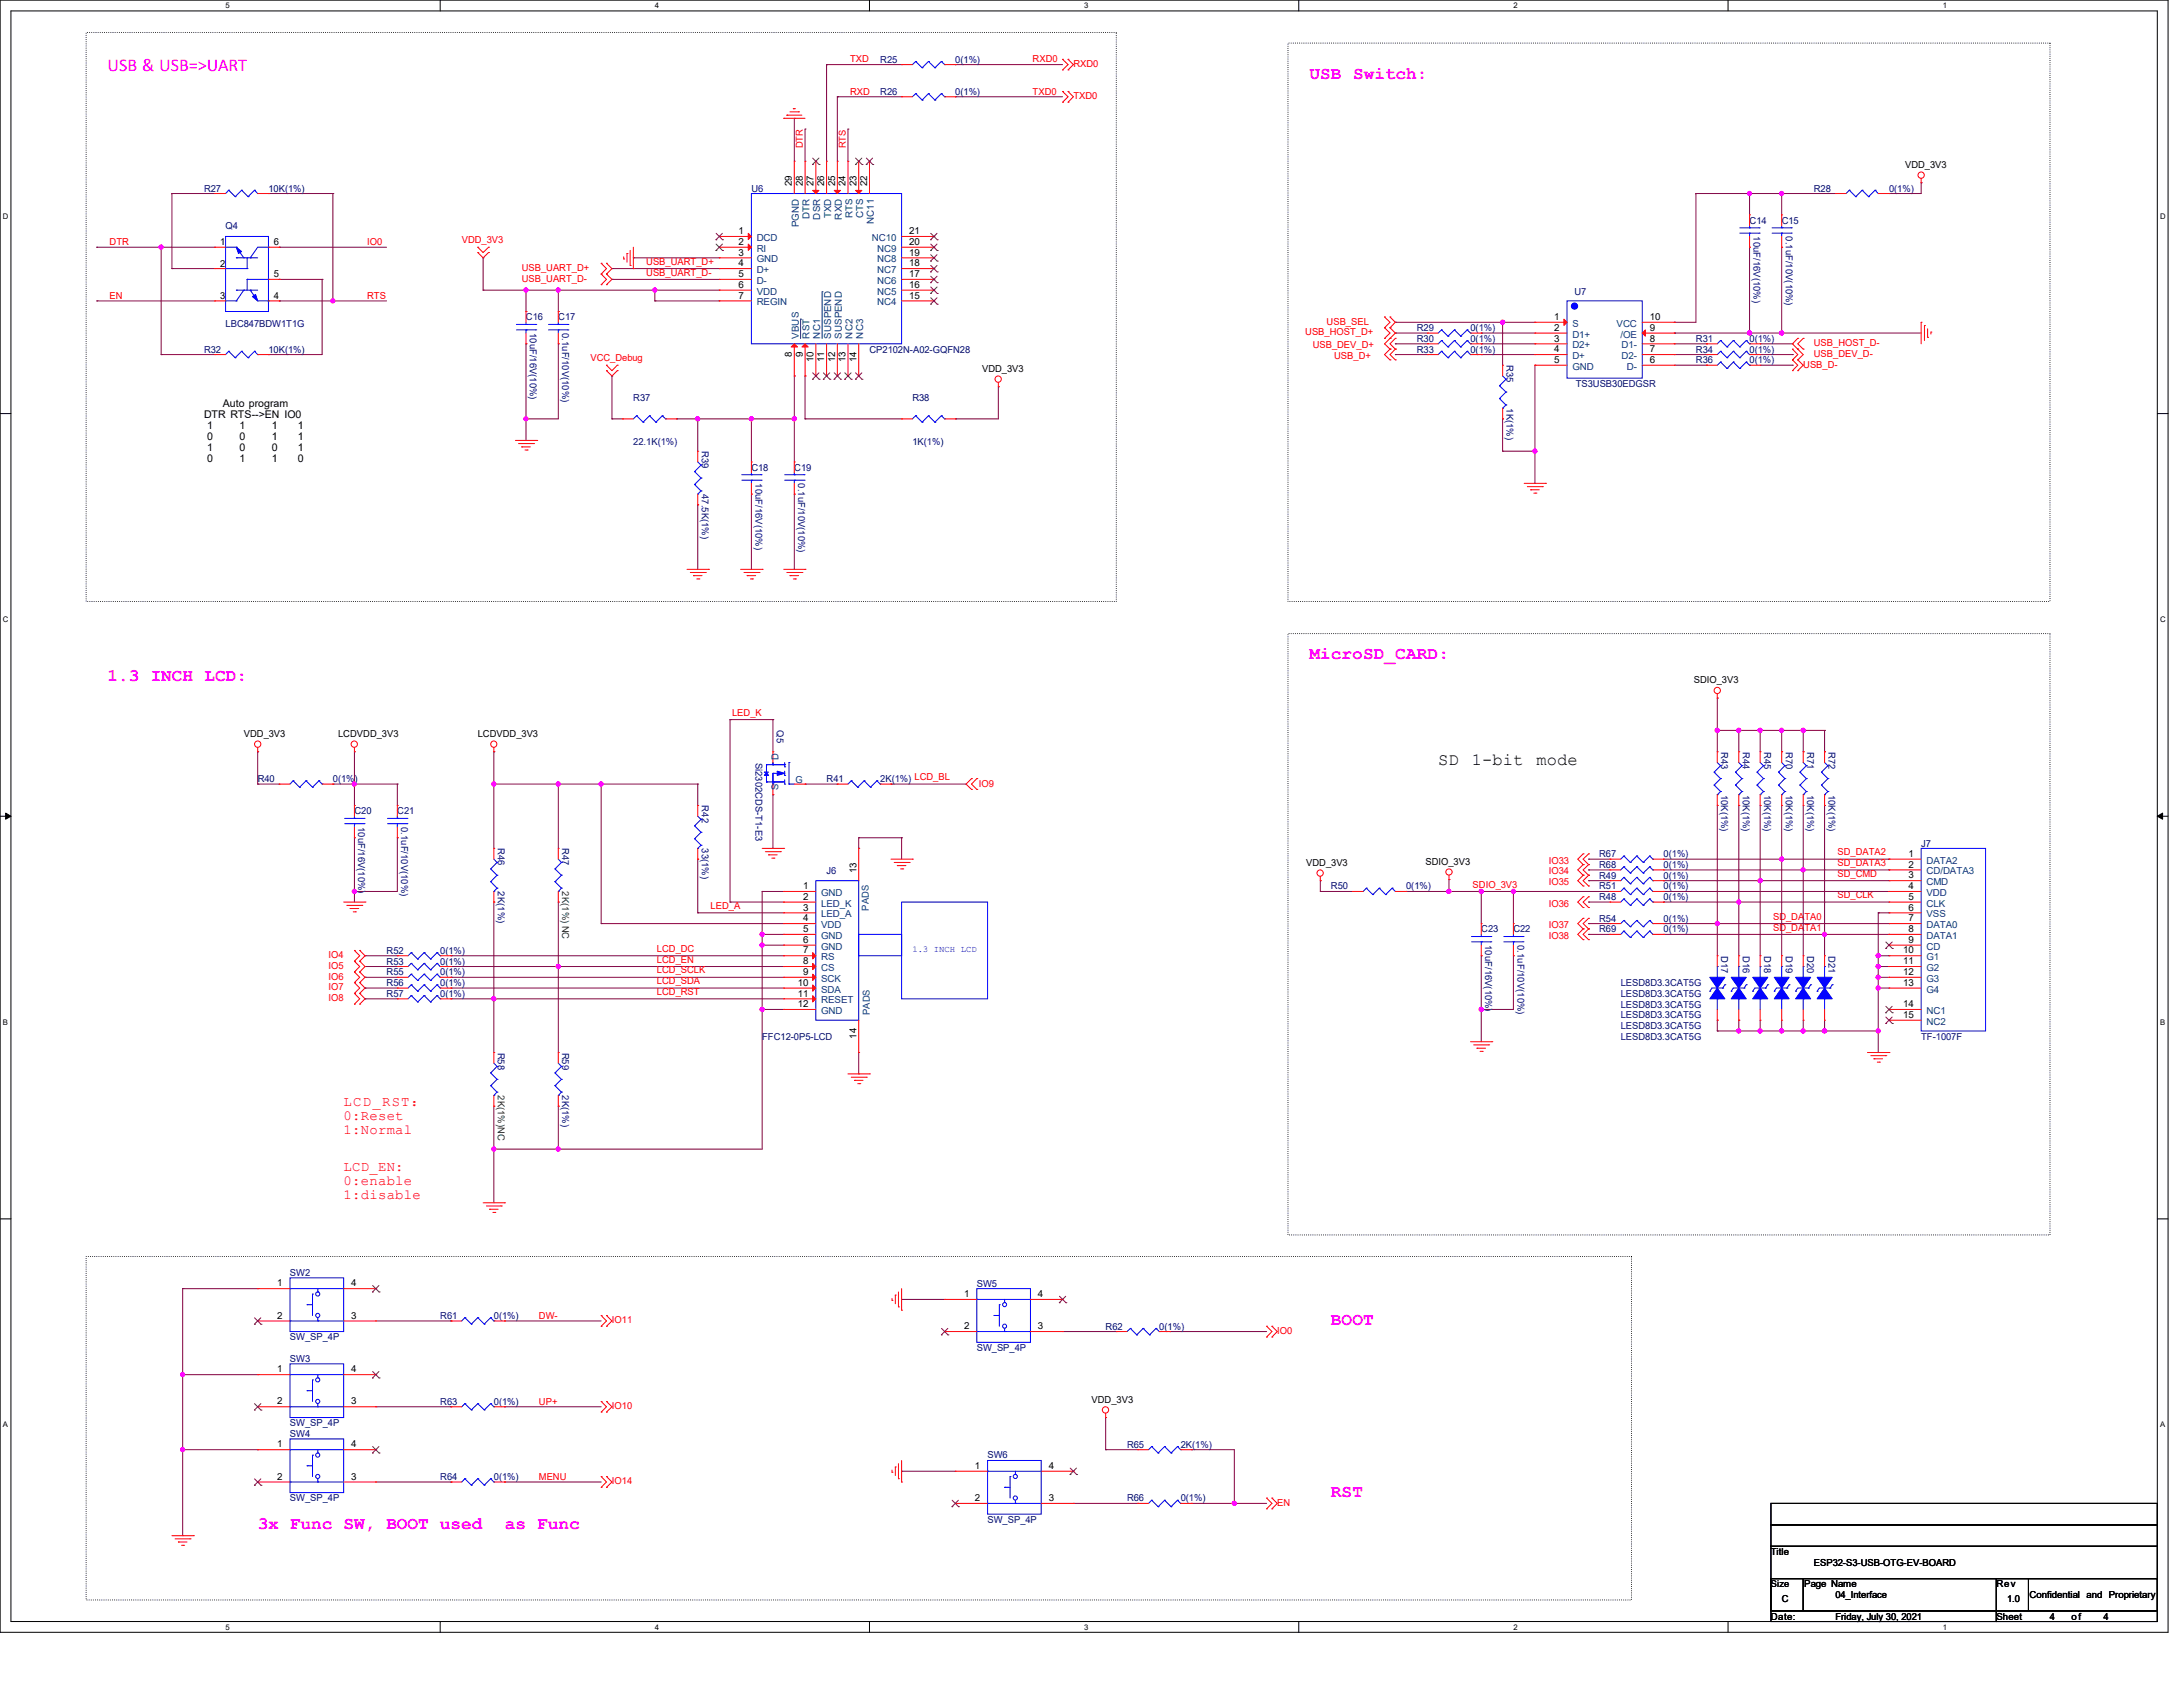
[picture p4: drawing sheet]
<svg xmlns="http://www.w3.org/2000/svg" width="558mm" height="431mm" viewBox="0 0 558 431" stroke-linecap="round" stroke-linejoin="round" font-family="sans-serif">
<defs><g id="words">
<text font-size="4.6" fill="#f0f" x="27.5" y="18.2">USB &amp; USB=&gt;UART</text>
<g font-size="4.5" fill="#f0f">
<text x="334.7" y="20.3">USB Switch:</text>
<text x="27.5" y="173.9">1.3 INCH LCD:</text>
<text x="334.7" y="168.4">MicroSD_CARD:</text>
<text x="340.2" y="338.5">BOOT</text>
<text x="340.2" y="382.4">RST</text>
<text x="65.9" y="390.6">3x Func SW, BOOT used</text>
<text x="129" y="390.6">as Func</text>
</g>
<g font-size="4.4">
<text x="367.6" y="195.5">SD</text>
<text x="376.3" y="195.5">1-bit</text>
<text x="392.8" y="195.5">mode</text>
</g>
<g font-size="3.6" fill="#f00">
<text x="87.8" y="282.7">LCD_RST：</text>
<text x="87.8" y="286.2">0:Reset</text>
<text x="87.8" y="289.8">1:Normal</text>
<text x="87.8" y="299.1">LCD_EN:</text>
<text x="87.8" y="302.7">0:enable</text>
<text x="87.8" y="306.2">1:disable</text>
</g>
<g font-size="2.7">
<text x="52.2" y="106.8">DTR RTS--&gt;EN IO0</text>
<text x="56.9" y="104">Auto program</text>
<text x="53" y="109.6">1</text>
<text x="53" y="112.4">0</text>
<text x="61.2" y="109.6">1</text>
<text x="61.2" y="112.4">0</text>
<text x="69.5" y="109.6">1</text>
<text x="69.5" y="112.4">1</text>
<text x="76.1" y="109.6">1</text>
<text x="76.1" y="112.4">1</text>
<text x="53" y="115.2">1</text>
<text x="53" y="118">0</text>
<text x="61.2" y="115.2">0</text>
<text x="61.2" y="118">1</text>
<text x="69.5" y="115.2">0</text>
<text x="69.5" y="118">1</text>
<text x="76.1" y="115.2">1</text>
<text x="76.1" y="118">0</text>
</g>
<g font-size="2.5" fill="#f00">
<text x="217.3" y="16">TXD</text>
<text x="263.9" y="16">RXD0</text>
<text x="274.4" y="17.1">RXD0</text>
<text x="217.3" y="24.2">RXD</text>
<text x="263.9" y="24.2">TXD0</text>
<text x="274.4" y="25.4">TXD0</text>
<text x="205.2" y="37.9" transform="rotate(-90 205.2 37.9)">DTR</text>
<text x="216.2" y="37.9" transform="rotate(-90 216.2 37.9)">RTS</text>
<text x="28" y="62.6">DTR</text>
<text x="93.9" y="62.6">IO0</text>
<text x="118" y="62.1">VDD_3V3</text>
<text x="133.3" y="69.2">USB_UART_D+</text>
<text x="133.3" y="72">USB_UART_D-</text>
<text x="165.2" y="67.6">USB_UART_D+</text>
<text x="165.2" y="70.4">USB_UART_D-</text>
<text x="28" y="76.3">EN</text>
<text x="93.9" y="76.3">RTS</text>
<text x="339.1" y="82.9">USB_SEL</text>
<text x="333.6" y="85.7">USB_HOST_D+</text>
<text x="335.5" y="89">USB_DEV_D+</text>
<text x="463.6" y="88.4">USB_HOST_D-</text>
<text x="150.9" y="92.3">VCC_Debug</text>
<text x="341" y="91.7">USB_D+</text>
<text x="460.9" y="93.9">USB_D-</text>
<text x="463.6" y="91.2">USB_DEV_D-</text>
<text x="187.2" y="182.9">LED_K</text>
<text x="250.2" y="201.2">IO9</text>
<text x="395.9" y="220.6">IO33</text>
<text x="469.7" y="218.5">SD_DATA2</text>
<text x="469.7" y="221.3">SD_DATA3</text>
<text x="376.4" y="226.8">SDIO_3V3</text>
<text x="395.9" y="226.1">IO35</text>
<text x="395.9" y="223.4">IO34</text>
<text x="469.7" y="224">SD_CMD</text>
<text x="181.7" y="232.2">LED_A</text>
<text x="395.9" y="231.6">IO36</text>
<text x="469.7" y="229.5">SD_CLK</text>
<text x="395.9" y="237.1">IO37</text>
<text x="395.9" y="239.9">IO38</text>
<text x="453.2" y="235">SD_DA</text>
<text x="453.2" y="237.7">SD_DA</text>
<text x="461.2" y="235">TA0</text>
<text x="461.2" y="237.7">TA1</text>
<text x="84" y="244.8">IO4</text>
<text x="167.9" y="246">LCD_EN</text>
<text x="167.9" y="243.2">LCD_DC</text>
<text x="84" y="250.3">IO6</text>
<text x="84" y="247.5">IO5</text>
<text x="167.9" y="248.7">LCD_SCLK</text>
<text x="167.9" y="251.5">LCD_SDA</text>
<text x="84" y="253">IO7</text>
<text x="84" y="255.8">IO8</text>
<text x="167.9" y="254.2">LCD_RST</text>
<text x="137.8" y="336.9">DW-</text>
<text x="156.4" y="338.1">IO11</text>
<text x="326.5" y="340.8">IO0</text>
<text x="137.8" y="358.9">UP+</text>
<text x="156.4" y="360">IO10</text>
<text x="137.8" y="378.1">MENU</text>
<text x="156.4" y="379.2">IO14</text>
<text x="326.5" y="384.7">EN</text>
</g>
<g font-size="2.5" fill="#000080">
<text x="225" y="16">R25</text>
<text x="244.2" y="16">0(1%)</text>
<text x="225" y="24.3">R26</text>
<text x="244.2" y="24.3">0(1%)</text>
<text x="52.2" y="48.9">R27</text>
<text x="68.6" y="48.9">10K(1%)</text>
<text x="192.1" y="48.9">U6</text>
<text x="463.6" y="48.9">R28</text>
<text x="482.9" y="48.9">0(1%)</text>
<text x="57.7" y="58.5">Q4</text>
<text x="447.2" y="57.1">C14</text>
<text x="455.4" y="57.1">C15</text>
<text x="448.2" y="60.4" transform="rotate(90 448.2 60.4)">10uF/16V(10%)</text>
<text x="456.4" y="60.4" transform="rotate(90 456.4 60.4)">0.1uF/10V(10%)</text>
<text x="402.5" y="75.3">U7</text>
<text x="57.7" y="83.5">LBC847BDW1T1G</text>
<text x="134.5" y="81.8">C16</text>
<text x="142.7" y="81.8">C17</text>
<text x="135.5" y="85.1" transform="rotate(90 135.5 85.1)">10uF/16V(10%)</text>
<text x="143.7" y="85.1" transform="rotate(90 143.7 85.1)">0.1uF/10V(10%)</text>
<text x="362.2" y="87.3">R30</text>
<text x="362.2" y="84.6">R29</text>
<text x="375.9" y="87.3">0(1%)</text>
<text x="375.9" y="84.6">0(1%)</text>
<text x="433.5" y="87.3">R31</text>
<text x="447.2" y="87.3">0(1%)</text>
<text x="52.2" y="90.1">R32</text>
<text x="68.6" y="90.1">10K(1%)</text>
<text x="222.2" y="90.1">CP2102N-A02-GQFN28</text>
<text x="362.2" y="90.1">R33</text>
<text x="375.9" y="90.1">0(1%)</text>
<text x="385.1" y="93.3" transform="rotate(90 385.1 93.3)">R35</text>
<text x="433.5" y="90.1">R34</text>
<text x="433.5" y="92.8">R36</text>
<text x="447.2" y="90.1">0(1%)</text>
<text x="447.2" y="92.8">0(1%)</text>
<text x="402.8" y="98.8">TS3USB30EDGSR</text>
<text x="161.9" y="102.4">R37</text>
<text x="233.2" y="102.4">R38</text>
<text x="385.1" y="104.3" transform="rotate(90 385.1 104.3)">1K(1%)</text>
<text x="161.9" y="113.7">22.1K(1%)</text>
<text x="233.2" y="113.7">1K(1%)</text>
<text x="179.4" y="115.3" transform="rotate(90 179.4 115.3)">R39</text>
<text x="192.1" y="120.3">C18</text>
<text x="193.1" y="123.5" transform="rotate(90 193.1 123.5)">10uF/16V(10%)</text>
<text x="203" y="120.3">C19</text>
<text x="204" y="123.5" transform="rotate(90 204 123.5)">0.1uF/10V(10%)</text>
<text x="179.4" y="126.2" transform="rotate(90 179.4 126.2)">47.5K(1%)</text>
<text x="198.6" y="186.6" transform="rotate(90 198.6 186.6)">Q5</text>
<text x="193.1" y="194.8" transform="rotate(90 193.1 194.8)">Si2302CDS-T1-E3</text>
<text x="440" y="192.1" transform="rotate(90 440 192.1)">R43</text>
<text x="445.5" y="192.1" transform="rotate(90 445.5 192.1)">R44</text>
<text x="450.9" y="192.1" transform="rotate(90 450.9 192.1)">R45</text>
<text x="456.4" y="192.1" transform="rotate(90 456.4 192.1)">R70</text>
<text x="461.9" y="192.1" transform="rotate(90 461.9 192.1)">R71</text>
<text x="467.4" y="192.1" transform="rotate(90 467.4 192.1)">R72</text>
<text x="65.9" y="199.8">R40</text>
<text x="85.1" y="199.8">0(1%</text>
<text x="90.6" y="199.8">)</text>
<text x="211.3" y="199.8">R41</text>
<text x="225" y="199.8">2K(1%) LCD_BL</text>
<text x="440" y="203" transform="rotate(90 440 203)">10K(1%)</text>
<text x="445.5" y="203" transform="rotate(90 445.5 203)">10K(1%)</text>
<text x="450.9" y="203" transform="rotate(90 450.9 203)">10K(1%)</text>
<text x="456.4" y="203" transform="rotate(90 456.4 203)">10K(1%)</text>
<text x="461.9" y="203" transform="rotate(90 461.9 203)">10K(1%)</text>
<text x="467.4" y="203" transform="rotate(90 467.4 203)">10K(1%)</text>
<text x="90.6" y="208">C20</text>
<text x="101.6" y="208">C21</text>
<text x="179.4" y="205.8" transform="rotate(90 179.4 205.8)">R42</text>
<text x="91.6" y="211.3" transform="rotate(90 91.6 211.3)">10uF/16V(10%)</text>
<text x="102.6" y="211.3" transform="rotate(90 102.6 211.3)">0.1uF/10V(10%)</text>
<text x="127.3" y="216.7" transform="rotate(90 127.3 216.7)">R46</text>
<text x="143.7" y="216.7" transform="rotate(90 143.7 216.7)">R47</text>
<text x="179.4" y="216.7" transform="rotate(90 179.4 216.7)">33(1%)</text>
<text x="408.8" y="219">R67</text>
<text x="408.8" y="221.7">R68</text>
<text x="425.2" y="219">0(1%)</text>
<text x="425.2" y="221.7">0(1%)</text>
<text x="491.1" y="216.3">J7</text>
<text x="127.3" y="227.8" transform="rotate(90 127.3 227.8)">2K(1%)</text>
<text x="211.3" y="223.4">J6</text>
<text x="340.2" y="227.2">R50</text>
<text x="359.4" y="227.2">0(1%)</text>
<text x="408.8" y="227.2">R51</text>
<text x="408.8" y="224.5">R49</text>
<text x="425.2" y="227.2">0(1%)</text>
<text x="425.2" y="224.5">0(1%)</text>
<text x="408.8" y="230">R48</text>
<text x="425.2" y="230">0(1%)</text>
<text x="378.6" y="238.2">C23</text>
<text x="386.8" y="238.2">C22</text>
<text x="408.8" y="235.5">R54</text>
<text x="408.8" y="238.2">R69</text>
<text x="425.2" y="235.5">0(1%)</text>
<text x="425.2" y="238.2">0(1%)</text>
<text x="98.8" y="243.7">R52</text>
<text x="112.5" y="243.7">0(1%)</text>
<text x="379.6" y="241.5" transform="rotate(90 379.6 241.5)">10uF/16V(10%)</text>
<text x="387.9" y="241.5" transform="rotate(90 387.9 241.5)">0.1uF/10V(10%)</text>
<text x="440" y="244.2" transform="rotate(90 440 244.2)">D17</text>
<text x="445.5" y="244.2" transform="rotate(90 445.5 244.2)">D16</text>
<text x="450.9" y="244.2" transform="rotate(90 450.9 244.2)">D18</text>
<text x="456.4" y="244.2" transform="rotate(90 456.4 244.2)">D19</text>
<text x="461.9" y="244.2" transform="rotate(90 461.9 244.2)">D20</text>
<text x="467.4" y="244.2" transform="rotate(90 467.4 244.2)">D21</text>
<text x="98.8" y="249.2">R55</text>
<text x="98.8" y="251.9">R56</text>
<text x="98.8" y="246.4">R53</text>
<text x="112.5" y="249.2">0(1%)</text>
<text x="112.5" y="251.9">0(1%)</text>
<text x="112.5" y="246.4">0(1%)</text>
<text x="414.3" y="251.9">LESD8D3.3CAT5G</text>
<text x="98.8" y="254.7">R57</text>
<text x="112.5" y="254.7">0(1%)</text>
<text x="414.3" y="257.4">LESD8D3.3CAT5G</text>
<text x="414.3" y="254.7">LESD8D3.3CAT5G</text>
<text x="414.3" y="260.1">LESD8D3.3CAT5G</text>
<text x="414.3" y="262.9">LESD8D3.3CAT5G</text>
<text x="127.3" y="268.9" transform="rotate(90 127.3 268.9)">R58</text>
<text x="143.7" y="268.9" transform="rotate(90 143.7 268.9)">R59</text>
<text x="194.8" y="265.6">FFC12-0P5-LCD</text>
<text x="414.3" y="265.6">LESD8D3.3CAT5G</text>
<text x="491.1" y="265.6">TF-1007F</text>
<text x="143.7" y="279.9" transform="rotate(90 143.7 279.9)">2K(1%)</text>
<text x="74.1" y="326">SW2</text>
<text x="249.7" y="328.7">SW5</text>
<text x="112.5" y="337">R61</text>
<text x="126.2" y="337">0(1%)</text>
<text x="282.6" y="339.7">R62</text>
<text x="296.3" y="339.7">0(1%)</text>
<text x="74.1" y="342.4">SW_SP_4P</text>
<text x="74.1" y="347.9">SW3</text>
<text x="249.7" y="345.2">SW_SP_4P</text>
<text x="112.5" y="358.9">R63</text>
<text x="126.2" y="358.9">0(1%)</text>
<text x="74.1" y="364.4">SW_SP_4P</text>
<text x="74.1" y="367.2">SW4</text>
<text x="288.1" y="369.9">R65</text>
<text x="301.8" y="369.9">2K(1%)</text>
<text x="252.4" y="372.6">SW6</text>
<text x="74.1" y="383.6">SW_SP_4P</text>
<text x="112.5" y="378.1">R64</text>
<text x="126.2" y="378.1">0(1%)</text>
<text x="288.1" y="383.6">R66</text>
<text x="301.8" y="383.6">0(1%)</text>
<text x="252.4" y="389.1">SW_SP_4P</text>
</g>
<g font-size="2.5">
<text x="202.4" y="47.5" transform="rotate(-90 202.4 47.5)">29</text>
<text x="205.2" y="47.5" transform="rotate(-90 205.2 47.5)">28</text>
<text x="207.9" y="47.5" transform="rotate(-90 207.9 47.5)">27</text>
<text x="210.7" y="47.5" transform="rotate(-90 210.7 47.5)">26</text>
<text x="213.4" y="47.5" transform="rotate(-90 213.4 47.5)">25</text>
<text x="216.2" y="47.5" transform="rotate(-90 216.2 47.5)">24</text>
<text x="218.9" y="47.5" transform="rotate(-90 218.9 47.5)">23</text>
<text x="221.7" y="47.5" transform="rotate(-90 221.7 47.5)">22</text>
<text x="487" y="42.9">VDD_3V3</text>
<text x="188.8" y="59.8">1</text>
<text x="232.4" y="59.8">21</text>
<text x="56.3" y="62.7">1</text>
<text x="70" y="62.7">6</text>
<text x="188.8" y="62.6">2</text>
<text x="188.8" y="65.3">3</text>
<text x="232.4" y="65.3">19</text>
<text x="232.4" y="62.6">20</text>
<text x="56.3" y="68.1">2</text>
<text x="70" y="70.9">5</text>
<text x="188.8" y="68">4</text>
<text x="188.8" y="70.8">5</text>
<text x="232.4" y="70.8">17</text>
<text x="232.4" y="68">18</text>
<text x="56.3" y="76.4">3</text>
<text x="70" y="76.4">4</text>
<text x="188.8" y="73.5">6</text>
<text x="188.8" y="76.3">7</text>
<text x="232.4" y="76.3">15</text>
<text x="232.4" y="73.5">16</text>
<text x="397.3" y="81.7">1</text>
<text x="421.7" y="81.7">10</text>
<text x="397.3" y="84.5">2</text>
<text x="397.3" y="87.2">3</text>
<text x="421.7" y="87.2">8</text>
<text x="421.7" y="84.5">9</text>
<text x="202.4" y="91.1" transform="rotate(-90 202.4 91.1)">8</text>
<text x="205.2" y="91.1" transform="rotate(-90 205.2 91.1)">9</text>
<text x="207.9" y="92.5" transform="rotate(-90 207.9 92.5)">10</text>
<text x="210.7" y="92.5" transform="rotate(-90 210.7 92.5)">11</text>
<text x="213.4" y="92.5" transform="rotate(-90 213.4 92.5)">12</text>
<text x="216.2" y="92.5" transform="rotate(-90 216.2 92.5)">13</text>
<text x="218.9" y="92.5" transform="rotate(-90 218.9 92.5)">14</text>
<text x="251" y="95">VDD_3V3</text>
<text x="397.3" y="90">4</text>
<text x="397.3" y="92.7">5</text>
<text x="421.7" y="92.7">6</text>
<text x="421.7" y="90">7</text>
<text x="432.9" y="174.6">SDIO_3V3</text>
<text x="62.3" y="188.3">VDD_3V3</text>
<text x="86.4" y="188.3">LCDVDD_3V3</text>
<text x="122.1" y="188.3">LCDVDD_3V3</text>
<text x="333.9" y="221.2">VDD_3V3</text>
<text x="364.4" y="220.9">SDIO_3V3</text>
<text x="487.8" y="221.7">2</text>
<text x="487.8" y="218.9">1</text>
<text x="205.3" y="227.2">1</text>
<text x="218.9" y="223.1" transform="rotate(-90 218.9 223.1)">13</text>
<text x="487.8" y="224.4">3</text>
<text x="487.8" y="227.2">4</text>
<text x="205.3" y="229.9">2</text>
<text x="205.3" y="232.6">3</text>
<text x="487.8" y="229.9">5</text>
<text x="487.8" y="232.6">6</text>
<text x="205.3" y="235.4">4</text>
<text x="205.3" y="238.1">5</text>
<text x="487.8" y="235.4">7</text>
<text x="487.8" y="238.1">8</text>
<text x="205.3" y="240.9">6</text>
<text x="205.3" y="243.6">7</text>
<text x="486.5" y="243.6">10</text>
<text x="487.8" y="240.9">9</text>
<text x="203.9" y="251.8">10</text>
<text x="205.3" y="246.3">8</text>
<text x="205.3" y="249.1">9</text>
<text x="486.5" y="246.3">11</text>
<text x="486.5" y="249.1">12</text>
<text x="486.5" y="251.8">13</text>
<text x="203.9" y="254.6">11</text>
<text x="203.9" y="257.3">12</text>
<text x="486.5" y="257.3">14</text>
<text x="486.5" y="260.1">15</text>
<text x="218.9" y="265.3" transform="rotate(-90 218.9 265.3)">14</text>
<text x="70.9" y="328.6">1</text>
<text x="89.7" y="328.6">4</text>
<text x="246.4" y="331.4">1</text>
<text x="265.3" y="331.4">4</text>
<text x="70.9" y="336.9">2</text>
<text x="89.7" y="336.9">3</text>
<text x="246.4" y="339.6">2</text>
<text x="265.3" y="339.6">3</text>
<text x="70.9" y="350.6">1</text>
<text x="89.7" y="350.6">4</text>
<text x="70.9" y="358.8">2</text>
<text x="89.7" y="358.8">3</text>
<text x="279" y="358.4">VDD_3V3</text>
<text x="70.9" y="369.8">1</text>
<text x="89.7" y="369.8">4</text>
<text x="249.2" y="375.3">1</text>
<text x="268.1" y="375.3">4</text>
<text x="70.9" y="378">2</text>
<text x="89.7" y="378">3</text>
<text x="249.2" y="383.5">2</text>
<text x="268.1" y="383.5">3</text>
<text x="452.7" y="397.3">Title</text>
<text x="463.6" y="400.1">ESP32-S3-USB-OTG-EV-BOARD</text>
<text x="461.2" y="405.6">Page Name</text>
<text x="510.3" y="405.6">Rev</text>
<text x="452.7" y="413.8">Date:</text>
<text x="455.4" y="409.4">C</text>
<text x="469.1" y="408.3">04_Interface</text>
<text x="469.1" y="413.8">Friday, July 30, 2021</text>
<text x="510.3" y="413.8">Sheet</text>
<text x="513" y="409.4">1.0</text>
<text x="518.8" y="408.3">Confidential and Proprietary</text>
<text x="524" y="413.8">4</text>
<text x="529.5" y="413.8">of</text>
<text x="537.7" y="413.8">4</text>
</g>
<g font-size="2.5" fill="#004080">
<text x="204.2" y="58" transform="rotate(-90 204.2 58)">PGND</text>
<text x="206.9" y="56" transform="rotate(-90 206.9 56)">DTR</text>
<text x="209.7" y="56.1" transform="rotate(-90 209.7 56.1)">DSR</text>
<text x="212.4" y="55.8" transform="rotate(-90 212.4 55.8)">TXD</text>
<text x="215.2" y="56.1" transform="rotate(-90 215.2 56.1)">RXD</text>
<text x="217.9" y="55.8" transform="rotate(-90 217.9 55.8)">RTS</text>
<text x="220.6" y="55.8" transform="rotate(-90 220.6 55.8)">CTS</text>
<text x="223.4" y="57.2" transform="rotate(-90 223.4 57.2)">NC11</text>
<text x="193.4" y="61.6">DCD</text>
<text x="193.4" y="64.3">RI</text>
<text x="222.8" y="61.6">NC10</text>
<text x="224.2" y="64.3">NC9</text>
<text x="193.4" y="67">GND</text>
<text x="193.4" y="69.8">D+</text>
<text x="224.2" y="69.8">NC7</text>
<text x="224.2" y="67">NC8</text>
<text x="193.4" y="72.5">D-</text>
<text x="193.4" y="75.3">VDD</text>
<text x="224.2" y="75.3">NC5</text>
<text x="224.2" y="72.5">NC6</text>
<text x="193.4" y="78">REGIN</text>
<text x="224.2" y="78">NC4</text>
<text x="401.9" y="83.5">S</text>
<text x="413.2" y="83.5">VCC</text>
<text x="204.2" y="86.5" transform="rotate(-90 204.2 86.5)">VBUS</text>
<text x="206.9" y="86.5" transform="rotate(-90 206.9 86.5)">RST</text>
<text x="209.7" y="86.5" transform="rotate(-90 209.7 86.5)">NC1</text>
<text x="212.4" y="86.5" transform="rotate(-90 212.4 86.5)">SUSPEND</text>
<text x="215.2" y="86.5" transform="rotate(-90 215.2 86.5)">SUSPEND</text>
<text x="217.9" y="86.5" transform="rotate(-90 217.9 86.5)">NC2</text>
<text x="220.6" y="86.5" transform="rotate(-90 220.6 86.5)">NC3</text>
<text x="401.9" y="86.2">D1+</text>
<text x="401.9" y="89">D2+</text>
<text x="414.2" y="86.2">/OE</text>
<text x="414.5" y="89">D1-</text>
<text x="401.9" y="91.7">D+</text>
<text x="401.9" y="94.4">GND</text>
<text x="414.5" y="91.7">D2-</text>
<text x="415.8" y="94.4">D-</text>
<text x="199" y="194.3" transform="rotate(-90 199 194.3)">D</text>
<text x="199" y="201.9" transform="rotate(-90 199 201.9)">S</text>
<text x="203.3" y="200.1">G</text>
<text x="492.4" y="220.6">DATA2</text>
<text x="492.4" y="223.4">CD/DATA3</text>
<text x="492.4" y="226.1">CMD</text>
<text x="209.9" y="228.9">GND</text>
<text x="209.9" y="231.6">LED_K</text>
<text x="222.1" y="232.7" transform="rotate(-90 222.1 232.7)">PADS</text>
<text x="492.4" y="228.9">VDD</text>
<text x="492.4" y="231.6">CLK</text>
<text x="209.9" y="234.4">LED_A</text>
<text x="209.9" y="237.1">VDD</text>
<text x="209.9" y="239.9">GND</text>
<text x="492.4" y="234.4">VSS</text>
<text x="492.4" y="237.1">DATA0</text>
<text x="492.4" y="239.9">DATA1</text>
<text x="209.9" y="242.6">GND</text>
<text x="209.9" y="245.3">RS</text>
<text x="492.4" y="242.6">CD</text>
<text x="492.4" y="245.3">G1</text>
<text x="209.9" y="248.1">CS</text>
<text x="209.9" y="250.8">SCK</text>
<text x="492.4" y="248.1">G2</text>
<text x="492.4" y="250.8">G3</text>
<text x="209.9" y="253.6">SDA</text>
<text x="209.9" y="256.3">RESET</text>
<text x="492.4" y="253.6">G4</text>
<text x="209.9" y="259">GND</text>
<text x="222.3" y="259.3" transform="rotate(-90 222.3 259.3)">PADS</text>
<text x="492.4" y="261.8">NC2</text>
<text x="492.4" y="259">NC1</text>
</g>
<g font-size="2.5" fill="#008000">
<text x="143.7" y="227.8" transform="rotate(90 143.7 227.8)">2K(1%) NC</text>
<text x="127.3" y="279.9" transform="rotate(90 127.3 279.9)">2K(1%)NC</text>
</g>
<text font-size="2.4" x="452.7" y="405.5">Size</text>
<text font-size="2.3" fill="#00f" x="233.2" y="243.3">1.3 INCH LCD</text>
<g font-size="2">
<text x="57.7" y="2.1">5</text>
<text x="167.4" y="2.1">4</text>
<text x="277.1" y="2.1">3</text>
<text x="386.8" y="2.1">2</text>
<text x="496.6" y="2.1">1</text>
<text x=".8" y="56">D</text>
<text x="552.2" y="56">D</text>
<text x=".8" y="158.9">C</text>
<text x="552.2" y="158.9">C</text>
<text x=".8" y="261.7">B</text>
<text x="552.2" y="261.7">B</text>
<text x=".8" y="364.6">A</text>
<text x="552.2" y="364.6">A</text>
<text x="57.7" y="416.3">5</text>
<text x="167.4" y="416.3">4</text>
<text x="277.1" y="416.3">3</text>
<text x="386.8" y="416.3">2</text>
<text x="496.6" y="416.3">1</text>
</g>
</g></defs>
<g fill="none" stroke="#000" stroke-width=".26">
<path d="M0 0h554.2v417h-554.2zM2.8 2.8h548.6v411.5h-548.6zM112.5 0v2.8M222.2 0v2.8M332 0v2.8M441.7 0v2.8M0 105.7h2.8M551.4 105.7h2.8M0 208.5h2.8M1.4 207.7l1.4 .8-1.4 .8zM551.4 208.5l1.4-.8v1.6zM551.4 208.5h2.8"/>
<path d="M0 311.4h2.8M551.4 311.4h2.8M112.5 414.3v2.7M222.2 414.3v2.7M332 414.3v2.7M441.7 414.3v2.7"/>
</g>
<path d="M1.4 207.7l1.4 .8-1.4 .8zM551.4 208.5l1.4-.8v1.6z" fill="#000"/>
<path d="M22 8.3h263.3v145.4h-263.3zM329.2 11h194.8v142.7h-194.8zM329.2 161.9h194.8v153.6h-194.8zM22 321h395v87.8h-395z" fill="none" stroke="#000" stroke-width=".26" stroke-dasharray="0 .5"/>
<path d="M43.9 49.4h.1M43.9 49.4h11M43.9 49.4v19.2M68.6 49.4h.1M68.6 49.4h16.5M24.7 76.9h.1M24.7 76.9h30.2M43.9 68.6h.1M43.9 68.6h11M71.4 76.9h.1M71.4 76.9h13.7" fill="none" stroke="#800040" stroke-width=".26"/>
<circle cx="85.1" cy="76.9" r=".53" fill="#f0f"/>
<circle cx="85.1" cy="76.9" r=".53" fill="none" stroke="#f0f" stroke-width=".26"/>
<g fill="none" stroke="#800040" stroke-width=".26">
<path d="M85.1 49.4h.1M85.1 49.4v27.5M24.7 63.2h.1M24.7 63.2h30.2M41.2 63.2h.1M41.2 63.2v27.4M71.4 71.4h.1M71.4 71.4h10.9M82.3 71.4h.1M82.3 71.4v19.2h-13.7M85.1 76.9h.1M85.1 76.9h13.7"/>
<path d="M41.2 90.6h.1M41.2 90.6h13.7M68.6 90.6h.1"/>
</g>
<circle cx="41.2" cy="63.1" r=".53" fill="#f0f"/>
<circle cx="41.2" cy="63.1" r=".53" fill="none" stroke="#f0f" stroke-width=".26"/>
<g fill="none" stroke="#800040" stroke-width=".26">
<path d="M211.3 16.5h.1M211.3 16.5h19.2M211.3 16.5v24.7M244.2 16.5h.1M244.2 16.5h27.4M203 30.2h.1M203 30.2v11M205.8 33h.1M205.8 33v8.2M214 24.7h.1M214 24.7h16.5M214 24.7v16.5"/>
<path d="M216.7 33h.1M216.7 33v8.2M244.2 24.7h.1M244.2 24.7h27.4M71.4 63.2h.1M71.4 63.2h27.4M123.5 65.9h.1M123.5 74.1h.1M123.5 65.9v8.2M123.5 74.1h19.2M134.5 74.1h.1M156.4 68.6h.1"/>
<path d="M156.4 71.4h.1M156.4 68.6h27.5M156.4 71.4h27.5M161.9 65.9h.1M161.9 65.9h22"/>
</g>
<circle cx="142.7" cy="74.1" r=".53" fill="#f0f"/>
<circle cx="142.7" cy="74.1" r=".53" fill="none" stroke="#f0f" stroke-width=".26"/>
<circle cx="134.4" cy="74.1" r=".53" fill="#f0f"/>
<circle cx="134.4" cy="74.1" r=".53" fill="none" stroke="#f0f" stroke-width=".26"/>
<path d="M134.5 87.8h.1M134.5 87.8v19.2" fill="none" stroke="#800040" stroke-width=".26"/>
<circle cx="134.4" cy="107" r=".53" fill="#f0f"/>
<circle cx="134.4" cy="107" r=".53" fill="none" stroke="#f0f" stroke-width=".26"/>
<path d="M142.7 74.1h.1M142.7 74.1h41.2M167.4 74.1h.1M142.7 87.8h.1M142.7 87.8v19.2h-8.2M134.5 107h.1M134.5 107v5.5" fill="none" stroke="#800040" stroke-width=".26"/>
<circle cx="167.4" cy="74.1" r=".53" fill="#f0f"/>
<circle cx="167.4" cy="74.1" r=".53" fill="none" stroke="#f0f" stroke-width=".26"/>
<path d="M167.4 76.9h.1M167.4 76.9h16.5M156.4 107h.1M156.4 107h2.8M172.9 107h.1M172.9 107h5.5" fill="none" stroke="#800040" stroke-width=".26"/>
<circle cx="178.3" cy="107" r=".53" fill="#f0f"/>
<circle cx="178.3" cy="107" r=".53" fill="none" stroke="#f0f" stroke-width=".26"/>
<path d="M178.4 107h.1M178.4 107v8.3M178.4 107h13.7M192.1 107h.1M192.1 107v11M178.4 129h.1M178.4 129v16.5" fill="none" stroke="#800040" stroke-width=".26"/>
<circle cx="192" cy="107" r=".53" fill="#f0f"/>
<circle cx="192" cy="107" r=".53" fill="none" stroke="#f0f" stroke-width=".26"/>
<path d="M203 96.1h.1M203 96.1v21.9M192.1 107h.1M192.1 107h10.9M203 107h.1M192.1 126.2h.1M192.1 126.2v19.3M203 126.2h.1M203 126.2v19.3" fill="none" stroke="#800040" stroke-width=".26"/>
<circle cx="203" cy="107" r=".53" fill="#f0f"/>
<circle cx="203" cy="107" r=".53" fill="none" stroke="#f0f" stroke-width=".26"/>
<g fill="none" stroke="#800040" stroke-width=".26">
<path d="M447.2 49.4h.1M447.2 49.4h8.2M447.2 49.4v5.5M491.1 46.7h.1M491.1 46.7v2.7M134.5 79.6h.1M134.5 74.1v5.5M142.7 79.6h.1M142.7 74.1v5.5M167.4 74.1h.1M167.4 74.1v2.8M156.4 96.1h.1"/>
<path d="M156.4 96.1v10.9M205.8 96.1h.1M205.8 96.1v10.9M255.2 98.8h.1M255.2 98.8v8.2h-11M356.7 85.1h.1M356.7 87.8h.1M356.7 90.6h.1M356.7 85.1h8.2M356.7 87.8h8.2M356.7 90.6h8.2M428 82.3h.1"/>
<path d="M428 85.1h.1M428 85.1h19.2M428 87.8h8.2M428 90.6h8.2M428 82.3h5.5M428 93.3h8.2M436.2 87.8h.1M436.2 90.6h.1M436.2 93.3h.1M205.8 107h.1M205.8 107h24.7M244.2 107h.1"/>
</g>
<circle cx="447.2" cy="49.4" r=".53" fill="#f0f"/>
<circle cx="447.2" cy="49.4" r=".53" fill="none" stroke="#f0f" stroke-width=".26"/>
<path d="M433.5 49.4h.1M433.5 49.4v32.9M455.4 49.4h.1M455.4 49.4v5.5" fill="none" stroke="#800040" stroke-width=".26"/>
<circle cx="455.4" cy="49.4" r=".53" fill="#f0f"/>
<circle cx="455.4" cy="49.4" r=".53" fill="none" stroke="#f0f" stroke-width=".26"/>
<path d="M447.2 63.2h.1M447.2 63.2v21.9M447.2 85.1h.1M447.2 85.1h8.2" fill="none" stroke="#800040" stroke-width=".26"/>
<circle cx="447.2" cy="85.1" r=".53" fill="#f0f"/>
<circle cx="447.2" cy="85.1" r=".53" fill="none" stroke="#f0f" stroke-width=".26"/>
<path d="M455.4 63.2h.1M455.4 63.2v21.9M455.4 85.1h.1M455.4 85.1h35.7" fill="none" stroke="#800040" stroke-width=".26"/>
<circle cx="455.4" cy="85.1" r=".53" fill="#f0f"/>
<circle cx="455.4" cy="85.1" r=".53" fill="none" stroke="#f0f" stroke-width=".26"/>
<path d="M433.5 49.4h.1M433.5 49.4h13.7M455.4 49.4h.1M455.4 49.4h13.7M392.3 93.3h.1M392.3 93.3v22M384.1 107h.1M384.1 107v8.3" fill="none" stroke="#800040" stroke-width=".26"/>
<circle cx="392.3" cy="115.3" r=".53" fill="#f0f"/>
<circle cx="392.3" cy="115.3" r=".53" fill="none" stroke="#f0f" stroke-width=".26"/>
<path d="M356.7 82.3h.1M356.7 82.3h35.6M384.1 82.3h.1M384.1 82.3v11M384.1 115.3h.1M384.1 115.3h8.2M392.3 115.3h.1M392.3 115.3v8.2" fill="none" stroke="#800040" stroke-width=".26"/>
<circle cx="384.1" cy="82.3" r=".53" fill="#f0f"/>
<circle cx="384.1" cy="82.3" r=".53" fill="none" stroke="#f0f" stroke-width=".26"/>
<path d="M482.9 49.4h.1M482.9 49.4h8.2M406.1 225h.1M406.1 230.5h.1M406.1 236h.1M406.1 225h5.4M406.1 230.5h5.4M406.1 236h5.4M444.5 260.6h.1M444.5 260.6v2.8" fill="none" stroke="#800040" stroke-width=".26"/>
<circle cx="444.4" cy="263.4" r=".53" fill="#f0f"/>
<circle cx="444.4" cy="263.4" r=".53" fill="none" stroke="#f0f" stroke-width=".26"/>
<path d="M444.5 230.5h.1M444.5 230.5h38.4M449.9 225h.1M449.9 225h33M480.1 252.4h.1M480.1 252.4v11M439 260.6h.1M439 260.6v2.8M444.5 263.4h5.4M449.9 263.4h.1" fill="none" stroke="#800040" stroke-width=".26"/>
<circle cx="480.1" cy="263.4" r=".53" fill="#f0f"/>
<circle cx="480.1" cy="263.4" r=".53" fill="none" stroke="#f0f" stroke-width=".26"/>
<circle cx="480.1" cy="252.4" r=".53" fill="#f0f"/>
<circle cx="480.1" cy="252.4" r=".53" fill="none" stroke="#f0f" stroke-width=".26"/>
<path d="M480.1 252.4h.1M480.1 249.7h.1M480.1 252.4h2.8M480.1 249.7v2.7" fill="none" stroke="#800040" stroke-width=".26"/>
<circle cx="480.1" cy="249.7" r=".53" fill="#f0f"/>
<circle cx="480.1" cy="249.7" r=".53" fill="none" stroke="#f0f" stroke-width=".26"/>
<g fill="none" stroke="#800040" stroke-width=".26">
<path d="M444.5 186.6h.1M444.5 186.6h5.4M439 236h.1M439 236v8.2M439 236h43.9M444.5 230.5h.1M444.5 230.5v13.7M480.1 233.2h.1M480.1 233.2v11M439 263.4h.1M439 263.4h5.5M480.1 263.4h.1"/>
<path d="M480.1 263.4v5.5"/>
</g>
<circle cx="480.1" cy="244.2" r=".53" fill="#f0f"/>
<circle cx="480.1" cy="244.2" r=".53" fill="none" stroke="#f0f" stroke-width=".26"/>
<path d="M439 205.8h.1M439 205.8v30.2M480.1 233.2h.1M480.1 233.2h2.8" fill="none" stroke="#800040" stroke-width=".26"/>
<circle cx="438.9" cy="235.9" r=".53" fill="#f0f"/>
<circle cx="438.9" cy="235.9" r=".53" fill="none" stroke="#f0f" stroke-width=".26"/>
<path d="M444.5 205.8h.1M444.5 205.8v24.7" fill="none" stroke="#800040" stroke-width=".26"/>
<circle cx="444.4" cy="230.4" r=".53" fill="#f0f"/>
<circle cx="444.4" cy="230.4" r=".53" fill="none" stroke="#f0f" stroke-width=".26"/>
<path d="M449.9 205.8h.1M449.9 205.8v19.2" fill="none" stroke="#800040" stroke-width=".26"/>
<circle cx="449.9" cy="225" r=".53" fill="#f0f"/>
<circle cx="449.9" cy="225" r=".53" fill="none" stroke="#f0f" stroke-width=".26"/>
<path d="M425.2 230.5h.1M425.2 227.8h.1M425.2 230.5h19.3M425.2 227.8h57.7M480.1 246.9h.1M480.1 244.2h.1M480.1 246.9h2.8M480.1 244.2v2.7" fill="none" stroke="#800040" stroke-width=".26"/>
<circle cx="480.1" cy="246.9" r=".53" fill="#f0f"/>
<circle cx="480.1" cy="246.9" r=".53" fill="none" stroke="#f0f" stroke-width=".26"/>
<g fill="none" stroke="#800040" stroke-width=".26">
<path d="M378.6 227.8h.1M378.6 227.8h8.2M425.2 225h.1M425.2 236h.1M425.2 225h24.7M425.2 236h13.8M378.6 244.2h.1M378.6 244.2v13.7M480.1 244.2h.1M480.1 249.7h.1M480.1 246.9h.1M480.1 244.2h2.8"/>
<path d="M480.1 249.7h2.8M480.1 246.9v2.8"/>
</g>
<circle cx="386.8" cy="227.7" r=".53" fill="#f0f"/>
<circle cx="386.8" cy="227.7" r=".53" fill="none" stroke="#f0f" stroke-width=".26"/>
<circle cx="378.6" cy="227.7" r=".53" fill="#f0f"/>
<circle cx="378.6" cy="227.7" r=".53" fill="none" stroke="#f0f" stroke-width=".26"/>
<path d="M378.6 257.9h.1M378.6 257.9v8.2" fill="none" stroke="#800040" stroke-width=".26"/>
<circle cx="378.6" cy="257.9" r=".53" fill="#f0f"/>
<circle cx="378.6" cy="257.9" r=".53" fill="none" stroke="#f0f" stroke-width=".26"/>
<g fill="none" stroke="#800040" stroke-width=".26">
<path d="M337.5 225h.1M337.5 227.8h.1M337.5 227.8h8.2M337.5 225v2.8M359.4 227.8h.1M359.4 227.8h19.2M370.4 227.8h.1M370.4 224.7h.1M370.4 224.7v3.1M378.6 227.8h.1M378.6 227.8v8.2M386.8 244.2h.1"/>
<path d="M386.8 244.2v13.7"/>
</g>
<circle cx="370.4" cy="227.7" r=".53" fill="#f0f"/>
<circle cx="370.4" cy="227.7" r=".53" fill="none" stroke="#f0f" stroke-width=".26"/>
<path d="M439 178.4h.1M439 178.4v13.7M439 186.6h.1M444.5 186.6h.1M444.5 186.6v5.5" fill="none" stroke="#800040" stroke-width=".26"/>
<circle cx="438.9" cy="186.6" r=".53" fill="#f0f"/>
<circle cx="438.9" cy="186.6" r=".53" fill="none" stroke="#f0f" stroke-width=".26"/>
<path d="M439 186.6h.1M439 186.6h5.5" fill="none" stroke="#800040" stroke-width=".26"/>
<circle cx="444.4" cy="186.6" r=".53" fill="#f0f"/>
<circle cx="444.4" cy="186.6" r=".53" fill="none" stroke="#f0f" stroke-width=".26"/>
<g fill="none" stroke="#800040" stroke-width=".26">
<path d="M449.9 186.6h.1M449.9 186.6v5.5M142.7 200.3h.1M142.7 200.3h11M142.7 200.3v16.4M126.2 230.5h.1M126.2 230.5v24.7M142.7 230.5h.1M142.7 230.5v16.4M386.8 227.8h.1M386.8 227.8v8.2M386.8 227.8h24.7"/>
<path d="M115.3 249.7h.1M115.3 244.2h.1M115.3 252.4h.1M115.3 249.7h85M115.3 244.2h85M115.3 252.4h85M142.7 246.9h.1M142.7 246.9h57.6M378.6 257.9h.1M378.6 257.9h8.2M126.2 282.6h.1M126.2 282.6v11"/>
<path d="M142.7 293.6h.1M142.7 293.6h52.1"/>
</g>
<circle cx="142.7" cy="200.3" r=".53" fill="#f0f"/>
<circle cx="142.7" cy="200.3" r=".53" fill="none" stroke="#f0f" stroke-width=".26"/>
<path d="M126.2 200.3h.1M126.2 200.3h16.5M126.2 200.3v16.4" fill="none" stroke="#800040" stroke-width=".26"/>
<circle cx="126.2" cy="200.3" r=".53" fill="#f0f"/>
<circle cx="126.2" cy="200.3" r=".53" fill="none" stroke="#f0f" stroke-width=".26"/>
<path d="M126.2 293.6h.1M142.7 282.6h.1M142.7 282.6v11h-16.5" fill="none" stroke="#800040" stroke-width=".26"/>
<circle cx="142.7" cy="293.6" r=".53" fill="#f0f"/>
<circle cx="142.7" cy="293.6" r=".53" fill="none" stroke="#f0f" stroke-width=".26"/>
<circle cx="126.2" cy="293.6" r=".53" fill="#f0f"/>
<circle cx="126.2" cy="293.6" r=".53" fill="none" stroke="#f0f" stroke-width=".26"/>
<path d="M126.2 255.2h.1M126.2 255.2h74.1M126.2 293.6h.1M126.2 293.6v13.7" fill="none" stroke="#800040" stroke-width=".26"/>
<circle cx="126.2" cy="255.2" r=".53" fill="#f0f"/>
<circle cx="126.2" cy="255.2" r=".53" fill="none" stroke="#f0f" stroke-width=".26"/>
<path d="M65.9 192.1h.1M65.9 192.1v8.2M126.2 192.1h.1M126.2 192.1v8.2M65.9 200.3h.1M65.9 200.3h5.5M85.1 200.3h.1M85.1 200.3h5.5M126.2 255.2h.1M126.2 255.2v13.7M142.7 246.9h.1M142.7 246.9v22" fill="none" stroke="#800040" stroke-width=".26"/>
<circle cx="90.6" cy="200.3" r=".53" fill="#f0f"/>
<circle cx="90.6" cy="200.3" r=".53" fill="none" stroke="#f0f" stroke-width=".26"/>
<path d="M153.7 200.3h.1M153.7 200.3v35.7M153.7 236h.1M153.7 236h46.6" fill="none" stroke="#800040" stroke-width=".26"/>
<circle cx="153.6" cy="200.3" r=".53" fill="#f0f"/>
<circle cx="153.6" cy="200.3" r=".53" fill="none" stroke="#f0f" stroke-width=".26"/>
<path d="M194.8 227.8h.1M194.8 227.8h5.5M194.8 227.8v10.9" fill="none" stroke="#800040" stroke-width=".26"/>
<circle cx="194.8" cy="238.7" r=".53" fill="#f0f"/>
<circle cx="194.8" cy="238.7" r=".53" fill="none" stroke="#f0f" stroke-width=".26"/>
<path d="M194.8 238.7h.1M194.8 238.7h5.5M194.8 241.5h.1M194.8 241.5h5.5" fill="none" stroke="#800040" stroke-width=".26"/>
<circle cx="194.8" cy="241.4" r=".53" fill="#f0f"/>
<circle cx="194.8" cy="241.4" r=".53" fill="none" stroke="#f0f" stroke-width=".26"/>
<path d="M194.8 238.7h.1M194.8 238.7v54.9M194.8 257.9h.1M194.8 241.5h.1M194.8 257.9h5.5" fill="none" stroke="#800040" stroke-width=".26"/>
<circle cx="194.8" cy="257.9" r=".53" fill="#f0f"/>
<circle cx="194.8" cy="257.9" r=".53" fill="none" stroke="#f0f" stroke-width=".26"/>
<path d="M90.6 214h.1M90.6 214v16.5M90.6 227.8h.1M93.3 244.2h.1M93.3 249.7h.1M93.3 252.4h.1M93.3 244.2h8.3M93.3 249.7h8.3M93.3 252.4h8.3" fill="none" stroke="#800040" stroke-width=".26"/>
<circle cx="90.6" cy="227.7" r=".53" fill="#f0f"/>
<circle cx="90.6" cy="227.7" r=".53" fill="none" stroke="#f0f" stroke-width=".26"/>
<g fill="none" stroke="#800040" stroke-width=".26">
<path d="M90.6 192.1h.1M90.6 192.1v13.7M186.6 183.9h.1M186.6 183.9h11M186.6 183.9v46.6M197.6 183.9h.1M197.6 183.9v8.2M90.6 200.3h.1M90.6 200.3h11M101.6 214h.1M101.6 200.3h.1M101.6 200.3v5.5"/>
<path d="M101.6 214v13.8h-11M153.7 200.3h.1M153.7 200.3h24.7M178.4 219.5h.1M178.4 200.3h.1M178.4 200.3v5.5M178.4 219.5v13.7M197.6 203h.1M197.6 203v13.7M205.8 200.3h.1M205.8 200.3h8.2M227.8 200.3h.1"/>
<path d="M227.8 200.3h19.1M90.6 227.8h.1M178.4 233.2h.1M178.4 233.2h21.9M186.6 230.5h.1M186.6 230.5h13.7M115.3 246.9h.1M115.3 246.9h27.4"/>
</g>
<circle cx="142.7" cy="246.9" r=".53" fill="#f0f"/>
<circle cx="142.7" cy="246.9" r=".53" fill="none" stroke="#f0f" stroke-width=".26"/>
<g fill="none" stroke="#800040" stroke-width=".26">
<path d="M93.3 246.9h.1M93.3 255.2h.1M93.3 246.9h8.3M93.3 255.2h8.3M115.3 255.2h.1M115.3 255.2h10.9M230.5 332h.1M230.5 332h11M299 340.2h.1M299 340.2h24.8M230.5 375.9h.1M230.5 375.9h13.7"/>
<path d="M304.5 384.1h.1M304.5 384.1h11"/>
</g>
<circle cx="315.5" cy="384.1" r=".53" fill="#f0f"/>
<circle cx="315.5" cy="384.1" r=".53" fill="none" stroke="#f0f" stroke-width=".26"/>
<g fill="none" stroke="#800040" stroke-width=".26">
<path d="M46.7 351.2h.1M46.7 351.2v41.1M46.7 351.2h19.2M65.9 351.2h.1M46.7 370.4h19.2M65.9 370.4h.1M282.6 362.2h.1M282.6 370.4h.1M282.6 362.2v8.2M282.6 370.4h8.2M304.5 370.4h.1M304.5 370.4h11v13.7"/>
<path d="M46.7 392.3h.1M315.5 384.1h.1M315.5 384.1h8.3"/>
</g>
<circle cx="46.7" cy="370.4" r=".53" fill="#f0f"/>
<circle cx="46.7" cy="370.4" r=".53" fill="none" stroke="#f0f" stroke-width=".26"/>
<circle cx="46.7" cy="351.2" r=".53" fill="#f0f"/>
<circle cx="46.7" cy="351.2" r=".53" fill="none" stroke="#f0f" stroke-width=".26"/>
<g fill="none" stroke="#800040" stroke-width=".26">
<path d="M378.6 85.1h.1M378.6 87.8h.1M378.6 90.6h.1M378.6 87.8h13.7M378.6 90.6h13.7M378.6 85.1h13.7M449.9 87.8h8.3M449.9 90.6h8.3M449.9 93.3h8.3M458.2 87.8h.1M458.2 90.6h.1M458.2 93.3h.1"/>
<path d="M449.9 263.4h.1M449.9 260.6v2.8M46.7 329.2h.1M46.7 329.2h19.2M46.7 329.2v22M65.9 329.2h.1M129 337.5h.1M129 337.5h24.7M129 359.4h.1M129 359.4h24.7M129 378.6h.1M129 378.6h24.7"/>
</g>
<circle cx="449.9" cy="263.4" r=".53" fill="#f0f"/>
<circle cx="449.9" cy="263.4" r=".53" fill="none" stroke="#f0f" stroke-width=".26"/>
<g fill="none" stroke="#800040" stroke-width=".26">
<path d="M449.9 186.6h5.5M455.4 186.6h.1M406.1 219.5h.1M406.1 219.5h5.4M425.2 219.5h30.2M455.4 219.5h.1M406.1 222.3h.1M406.1 238.7h.1M406.1 222.3h5.4M406.1 238.7h5.4M425.2 222.3h35.7M425.2 238.7h41.2"/>
<path d="M449.9 225h.1M449.9 225v19.2M460.9 222.3h.1M466.4 238.7h.1M449.9 263.4h5.5M455.4 263.4h.1M96.1 337.5h19.2M115.3 337.5h.1M96.1 359.4h19.2M115.3 359.4h.1M271.6 340.2h13.7M285.3 340.2h.1"/>
<path d="M96.1 378.6h19.2M115.3 378.6h.1M274.4 384.1h16.4M290.8 384.1h.1"/>
</g>
<circle cx="449.9" cy="186.6" r=".53" fill="#f0f"/>
<circle cx="449.9" cy="186.6" r=".53" fill="none" stroke="#f0f" stroke-width=".26"/>
<circle cx="455.4" cy="186.6" r=".53" fill="#f0f"/>
<circle cx="455.4" cy="186.6" r=".53" fill="none" stroke="#f0f" stroke-width=".26"/>
<path d="M455.4 192.1h.1M455.4 186.6v5.5M455.4 219.5h.1M455.4 205.8v13.7" fill="none" stroke="#800040" stroke-width=".26"/>
<circle cx="455.4" cy="219.5" r=".53" fill="#f0f"/>
<circle cx="455.4" cy="219.5" r=".53" fill="none" stroke="#f0f" stroke-width=".26"/>
<path d="M455.4 186.6h5.5M460.9 186.6h.1M460.9 192.1h.1M460.9 186.6v5.5M455.4 219.5h27.5M460.9 205.8v16.5M482.9 219.5h.1M460.9 222.3h.1" fill="none" stroke="#800040" stroke-width=".26"/>
<circle cx="460.9" cy="222.2" r=".53" fill="#f0f"/>
<circle cx="460.9" cy="222.2" r=".53" fill="none" stroke="#f0f" stroke-width=".26"/>
<path d="M460.9 186.6h5.5M466.4 186.6h.1M460.9 222.3h22M482.9 222.3h.1" fill="none" stroke="#800040" stroke-width=".26"/>
<circle cx="460.9" cy="186.6" r=".53" fill="#f0f"/>
<circle cx="460.9" cy="186.6" r=".53" fill="none" stroke="#f0f" stroke-width=".26"/>
<path d="M466.4 192.1h.1M466.4 186.6v5.5M466.4 205.8v32.9M466.4 238.7h.1" fill="none" stroke="#800040" stroke-width=".26"/>
<circle cx="466.4" cy="238.7" r=".53" fill="#f0f"/>
<circle cx="466.4" cy="238.7" r=".53" fill="none" stroke="#f0f" stroke-width=".26"/>
<path d="M455.4 219.5h.1M455.4 219.5v24.7M466.4 238.7h16.5M482.9 238.7h.1M455.4 263.4h.1M455.4 260.6v2.8" fill="none" stroke="#800040" stroke-width=".26"/>
<circle cx="455.4" cy="263.4" r=".53" fill="#f0f"/>
<circle cx="455.4" cy="263.4" r=".53" fill="none" stroke="#f0f" stroke-width=".26"/>
<path d="M460.9 222.3h.1M460.9 222.3v21.9M455.4 263.4h5.5M460.9 263.4h.1M460.9 260.6v2.8" fill="none" stroke="#800040" stroke-width=".26"/>
<circle cx="460.9" cy="263.4" r=".53" fill="#f0f"/>
<circle cx="460.9" cy="263.4" r=".53" fill="none" stroke="#f0f" stroke-width=".26"/>
<path d="M466.4 238.7h.1M466.4 238.7v5.5M460.9 263.4h5.5M466.4 263.4h.1M466.4 260.6v2.8" fill="none" stroke="#800040" stroke-width=".26"/>
<circle cx="466.4" cy="263.4" r=".53" fill="#f0f"/>
<circle cx="466.4" cy="263.4" r=".53" fill="none" stroke="#f0f" stroke-width=".26"/>
<path d="M219.5 214h.1M219.5 216.7h.1M219.5 214h11M219.5 214v2.7M230.5 214h.1M230.5 214v5.5M219.5 274.4h.1M219.5 268.9v5.5M466.4 263.4h13.7M480.1 263.4h.1" fill="none" stroke="#800040" stroke-width=".26"/>
<g fill="none" stroke="#f00" stroke-width=".26">
<path d="M271.6 17.9h.1M271.6 15.2h.1M271.6 15.2l1.4 1.3-1.4 1.4M273 17.9h.1M273 15.2h.1M273 15.2l1.4 1.3-1.4 1.4M200.3 30.2h.1M200.3 30.2h5.5M201.1 29.4h.1M201.1 29.4h3.9M201.9 28.6h2.2M202.8 27.8h.1"/>
<path d="M202.8 27.8h.5M204.1 28.6h.1M271.6 26.1h.1M271.6 23.4h.1M271.6 23.4l1.4 1.3-1.4 1.4M273 26.1h.1M273 23.4h.1M273 23.4l1.4 1.3-1.4 1.4M491.1 46.7h.1M491.1 45.6v1.1M122.1 64.5h.1M122.1 63.2h.1"/>
<path d="M122.1 64.5l1.4 1.4 1.4-1.4M122.1 63.2l1.4 1.3 1.4-1.3M124.9 64.5h.1M124.9 63.2h.1M153.7 67.3h.1M153.7 70h.1M153.7 72.7h.1M153.7 67.3l1.3 1.3-1.3 1.4M153.7 70l1.3 1.4-1.3 1.3M155 70h.1M155 67.3h.1M155 72.7h.1"/>
<path d="M155 67.3l1.4 1.3-1.4 1.4M155 70l1.4 1.4-1.4 1.3M159.4 66.2h.1M159.4 65.6v.6M160.3 64.8h.1M160.3 64.8v2.2M161.1 67.8h.1M161.1 64v3.8M161.9 68.6h.1M161.9 63.2v5.4M155 94.7h.1M155 93.3h.1"/>
<path d="M155 94.7l1.4 1.4 1.4-1.4M155 93.3l1.4 1.4 1.4-1.4M157.8 94.7h.1M157.8 93.3h.1M255.2 98.8h.1M255.2 97.7v1.1M353.9 83.7h.1M353.9 86.4h.1M353.9 81h.1M353.9 83.7l1.4 1.4-1.4 1.3M353.9 81l1.4 1.3-1.4 1.4M355.3 86.4h.1"/>
<path d="M355.3 83.7h.1M355.3 89.2h.1M355.3 91.9h.1M355.3 81h.1M355.3 83.7l1.4 1.4-2.8 2.7 1.4 1.4M355.3 89.2l-1.4 1.4 1.4 1.3M355.3 81l1.4 1.3-1.4 1.4M356.7 86.4h.1M356.7 89.2h.1M356.7 91.9h.1M356.7 86.4l-1.4 1.4 1.4 1.4M356.7 89.2l-1.4 1.4 1.4 1.3"/>
<path d="M458.2 91.9h.1M458.2 89.2h.1M458.2 94.7h.1M458.2 89.2l1.3 1.4-1.3 1.3M458.2 91.9l1.3 1.4-1.3 1.4M459.5 86.4h.1M459.5 89.2h.1M459.5 91.9h.1M459.5 94.7h.1M459.5 86.4l-1.3 1.4 2.7 2.8-1.4 1.3M459.5 91.9l1.4 1.4-1.4 1.4M460.9 89.2h.1"/>
<path d="M460.9 86.4h.1M460.9 86.4l-1.4 1.4 1.4 1.4M491.1 82.3h.1M491.1 82.3v5.5M491.9 83.2h.1M491.9 83.2v3.8M492.7 86.2h.1M492.7 84v2.2M493.6 84.8h.1M493.6 84.8v.5M131.7 112.5h5.5M132.5 113.3h3.9"/>
<path d="M133.3 114.2h.1M133.3 114.2h2.3M134.2 115h.5M134.7 115h.1M136.4 113.3h.1M137.2 112.5h.1M389.6 123.5h5.5M390.4 124.3h3.9M391.2 125.1h.1M391.2 125.1h2.2M392 126h.6M392.6 126h.1"/>
<path d="M394.3 124.3h.1M395.1 123.5h.1M175.6 145.5h5.5M176.4 146.3h3.9M177.2 147.1h.1M177.2 147.1h2.3M178.1 147.9h.5M178.6 147.9h.1M180.3 146.3h.1M181.1 145.5h.1M189.3 145.5h5.5M190.2 146.3h3.8"/>
<path d="M191 147.1h.1M191 147.1h2.2M191.8 147.9h.6M192.4 147.9h.1M194 146.3h.1M194.8 145.5h.1M200.3 145.5h5.5M201.1 146.3h3.9M201.9 147.1h.1M201.9 147.1h2.2M202.8 147.9h.5M203.3 147.9h.1"/>
<path d="M205 146.3h.1M205.8 145.5h.1M439 178.4h.1M439 177.2v1.2M65.9 192.1h.1M65.9 191v1.1M90.6 192.1h.1M90.6 191v1.1M126.2 192.1h.1M126.2 191v1.1M248.3 198.9h.1M248.3 198.9l-1.4 1.4 1.4 1.4"/>
<path d="M249.7 198.9h.1M249.7 198.9l-1.4 1.4 1.4 1.4M194.8 216.7h5.5M195.6 217.6h3.9M196.5 218.4h.1M196.5 218.4h2.2M197.3 219.2h.5M197.8 219.2h.1M199.5 217.6h.1M200.3 216.7h.1M227.8 219.5h5.4M233.2 219.5h.1"/>
<path d="M248.3 201.7h.1M249.7 201.7h.1M404.7 218.1h.1M404.7 218.1l-1.4 1.4 1.4 1.4M406.1 218.1h.1M406.1 218.1l-1.4 1.4 1.4 1.4M87.8 230.5h5.5M88.6 231.3h3.9M89.5 232.1h.1M89.5 232.1h2.2M90.3 233h.5M90.8 233h.1"/>
<path d="M92.5 231.3h.1M93.3 230.5h.1M228.6 220.3h3.8M229.4 221.1h.1M229.4 221.1h2.2M230.2 222h.6M230.8 222h.1M232.4 220.3h.1M337.5 225h.1M337.5 223.9v1.1M370.4 224.7h.1M370.4 223.6v1.1"/>
<path d="M404.7 223.6h.1M404.7 226.4h.1M404.7 229.1h.1M404.7 231.9h.1M404.7 234.6h.1M404.7 237.3h.1M404.7 220.9h.1M404.7 223.6l-1.4 1.4 1.4 1.4M404.7 229.1l-1.4 1.4 1.4 1.4M404.7 234.6l-1.4 1.4 1.4 1.3M404.7 220.9l-1.4 1.4 1.4 1.3M404.7 237.3l-1.4 1.4 1.4 1.4"/>
<path d="M406.1 223.6h.1M406.1 226.4h.1M406.1 229.1h.1M406.1 231.9h.1M406.1 234.6h.1M406.1 237.3h.1M406.1 220.9h.1M406.1 223.6l-1.4 1.4 1.4 1.4M406.1 229.1l-1.4 1.4 1.4 1.4M406.1 234.6l-1.4 1.4 1.4 1.3M406.1 220.9l-1.4 1.4 1.4 1.3M406.1 237.3l-1.4 1.4 1.4 1.4"/>
<path d="M90.6 248.3h.1M90.6 251h.1M90.6 242.8h.1M90.6 245.6h.1M90.6 253.8h.1M90.6 256.5h.1M90.6 248.3l1.3 1.4-1.3 1.3M90.6 242.8l1.3 1.4-1.3 1.4M90.6 251l1.3 1.4-1.3 1.4M90.6 245.6l1.3 1.3-1.3 1.4M90.6 253.8l1.3 1.4-1.3 1.3M91.9 251h.1"/>
<path d="M91.9 248.3h.1M91.9 245.6h.1M91.9 242.8h.1M91.9 253.8h.1M91.9 256.5h.1M91.9 248.3l1.4 1.4-1.4 1.3M91.9 242.8l1.4 1.4-1.4 1.4M91.9 251l1.4 1.4-1.4 1.4M91.9 245.6l1.4 1.3-1.4 1.4M91.9 253.8l1.4 1.4-1.4 1.3M404.7 240.1h.1M406.1 240.1h.1"/>
<path d="M216.7 274.4h5.5M217.6 275.2h3.8M218.4 276h.1M218.4 276h2.2M219.2 276.9h.6M219.8 276.9h.1M221.4 275.2h.1M222.2 274.4h.1M375.9 266.1h5.4M376.7 267h3.8M377.5 267.8h.1M377.5 267.8h2.2"/>
<path d="M378.3 268.6h.6M378.9 268.6h.1M380.5 267h.1M381.3 266.1h.1M477.4 268.9h5.5M478.2 269.7h3.8M479 270.5h.1M479 270.5h2.2M479.8 271.4h.6M480.4 271.4h.1M482 269.7h.1M482.9 268.9h.1"/>
<path d="M123.5 307.3h5.5M124.3 308.1h3.8M125.1 308.9h.1M125.1 308.9h2.2M126 309.8h.5M126.5 309.8h.1M128.1 308.1h.1M129 307.3h.1M153.7 338.8h.1M153.7 336.1h.1M153.7 336.1l1.3 1.4-1.3 1.3M155 338.8h.1"/>
<path d="M155 336.1h.1M155 336.1l1.4 1.4-1.4 1.3M228 332.2h.1M228 331.7v.5M228.9 330.9h.1M228.9 330.9v2.2M229.7 333.9h.1M229.7 330.1v3.8M230.5 334.7h.1M230.5 329.2v5.5M323.8 338.8h.1M323.8 338.8l1.3 1.4-1.3 1.4"/>
<path d="M325.1 338.8h.1M325.1 338.8l1.4 1.4-1.4 1.4M153.7 358.1h.1M153.7 358.1l1.3 1.3-1.3 1.4M155 358.1h.1M155 358.1l1.4 1.3-1.4 1.4M323.8 341.6h.1M325.1 341.6h.1M153.7 360.8h.1M153.7 380h.1M153.7 377.2h.1M153.7 377.2l1.3 1.4-1.3 1.4"/>
<path d="M155 360.8h.1M155 380h.1M155 377.2h.1M155 377.2l1.4 1.4-1.4 1.4M228 376.1h.1M228 375.6v.5M228.9 374.8h.1M228.9 374.8v2.2M229.7 377.8h.1M229.7 373.9v3.9M230.5 378.6h.1M230.5 373.1v5.5"/>
<path d="M282.6 362.2h.1M282.6 361.1v1.1M43.9 392.3h5.5M44.7 393.1h3.9M45.6 394h.1M45.6 394h2.2M46.4 394.8h.5M46.9 394.8h.1M48.6 393.1h.1M49.4 392.3h.1M323.8 385.5h.1M323.8 382.7h.1"/>
<path d="M323.8 382.7l1.3 1.4-1.3 1.4M325.1 385.5h.1M325.1 382.7h.1M325.1 382.7l1.4 1.4-1.4 1.4"/>
<circle cx="491.1" cy="44.7" r=".8"/>
<circle cx="255.1" cy="96.9" r=".8"/>
<circle cx="439" cy="176.4" r=".8"/>
<circle cx="65.9" cy="190.1" r=".8"/>
<circle cx="90.6" cy="190.1" r=".8"/>
<circle cx="126.2" cy="190.1" r=".79"/>
<circle cx="337.4" cy="223.1" r=".8"/>
<circle cx="370.4" cy="222.8" r=".8"/>
<circle cx="282.6" cy="360.2" r=".8"/>
</g>
<path d="M452.7 389.6h98.7v5.5h-98.7zM452.7 395.1h98.7v8.2h-98.7zM452.7 384.1h98.7v5.5h-98.7zM452.7 403.3h8.2v8.2h-8.2zM452.7 411.5h57.6v2.8h-57.6zM452.7 403.3h98.7v8.2h-98.7zM460.9 403.3h49.4v8.2h-49.4zM510.3 403.3h8.2v8.2h-8.2zM510.3 411.5h41.1v2.8h-41.1zM518.5 403.3h32.9v8.2h-32.9z" fill="none" stroke="#000" stroke-width=".26"/>
<path d="M448.6 252.4h2.7M449.9 255.2h.1M449.9 246.9h.1M449.9 246.9v2.8M449.9 255.2v2.7M451.3 252.4h.1" fill="none" stroke="#00f" stroke-width=".26"/>
<path d="M449.9 252.4l2 2.8h-3.9z" fill-rule="evenodd" fill="#00f"/>
<path d="M448 253.2h.1M448.6 252.4l-.6 .8M449.9 252.4l2 2.8h-3.9zM451.9 251.6h.1M451.9 251.6l-.6 .8" fill="none" stroke="#00f" stroke-width=".26"/>
<path d="M448 249.7h3.9l-2 2.7z" fill-rule="evenodd" fill="#00f"/>
<g fill="none" stroke="#00f" stroke-width=".26">
<path d="M400.6 76.9h19.2v19.7h-19.2zM234.1 106.2h.1M234.1 106.2l-.9 .8M234.1 106.2l1.6 1.7M235.7 107.9h.1M237.3 106.2h.1M237.3 106.2l-1.6 1.7M237.3 106.2l1.7 1.7M239 107.9h.1M240.6 106.2h.1M240.6 106.2l-1.6 1.7M240.6 106.2l.9 .8"/>
<path d="M241.5 107h.1M448 249.7h3.9l-2 2.7zM141.9 274.1h.1M141.9 277.4h.1M141.9 274.1l1.6 1.7M141.9 277.4l1.6 1.6M142.7 279.9h.1M142.7 271.6l.8 .9M143.5 272.5h.1M143.5 275.8h.1M143.5 279h.1M143.5 272.5l-1.6 1.6"/>
<path d="M143.5 275.8l-1.6 1.6M143.5 279l-.8 .9"/>
</g>
<path d="M230.5 107h.1M230.5 107h2.7M241.5 107h2.7M244.2 107h.1M449.9 244.2h.1M449.9 244.2v2.7M449.9 257.9v2.7M142.7 268.9h.1M142.7 268.9v2.7M142.7 279.9v2.7M449.9 260.6h.1M142.7 282.6h.1" fill="none" stroke="#f00" stroke-width=".26"/>
<circle cx="402.5" cy="78.2" r=".8" fill="#00f"/>
<circle cx="402.5" cy="78.2" r=".8" fill="none" stroke="#00f" stroke-width=".26"/>
<path d="M399.8 81.5l.8 .8-.8 .8z" fill="#f00"/>
<g fill="none" stroke="#f00" stroke-width=".26">
<path d="M392.3 82.3h.1M392.3 85.1h.1M392.3 87.8h.1M392.3 90.6h.1M392.3 93.3h.1M392.3 82.3h8.3M392.3 85.1h8.3M392.3 87.8h8.3M392.3 90.6h8.3M392.3 93.3h8.3M399.8 81.5l.8 .8-.8 .8zM419.8 87.8h8.2"/>
<path d="M419.8 90.6h8.2M419.8 93.3h8.2M428 93.3h.1M428 90.6h.1M428 87.8h.1"/>
</g>
<path d="M420.6 84.3v1.6l-.8-.8z" fill="#f00"/>
<path d="M364.9 87.8h.1M364.9 87.8h2.7M375.9 87.8h2.7M378.6 87.8h.1M419.8 85.1h8.2M419.8 82.3h8.2M420.6 84.3v1.6l-.8-.8zM428 85.1h.1M428 82.3h.1" fill="none" stroke="#f00" stroke-width=".26"/>
<g fill="none" stroke="#00f" stroke-width=".26">
<path d="M368.5 87h.1M368.5 87l-.9 .8M368.5 87l1.6 1.6M370.1 88.6h.1M371.8 87h.1M371.8 87l-1.7 1.6M371.8 87l1.6 1.6M373.4 88.6h.1M375 87h.1M375 87l-1.6 1.6M375 87l.9 .8M375.9 87.8h.1"/>
<path d="M443.1 252.4h2.7M444.5 255.2h.1M444.5 246.9h.1M444.5 246.9v2.8M444.5 255.2v2.7M445.8 252.4h.1"/>
</g>
<path d="M444.5 252.4l1.9 2.8h-3.9z" fill-rule="evenodd" fill="#00f"/>
<path d="M442.5 253.2h.1M443.1 252.4l-.6 .8M444.5 252.4l1.9 2.8h-3.9zM446.4 251.6h.1M446.4 251.6l-.6 .8" fill="none" stroke="#00f" stroke-width=".26"/>
<path d="M442.5 249.7h3.9l-1.9 2.7z" fill-rule="evenodd" fill="#00f"/>
<g fill="none" stroke="#00f" stroke-width=".26">
<path d="M439.8 87h.1M439.8 87l-.8 .8M439.8 87l1.7 1.6M441.5 88.6h.1M443.1 87h.1M443.1 87l-1.6 1.6M443.1 87l1.6 1.6M444.7 88.6h.1M446.4 87h.1M446.4 87l-1.7 1.6M446.4 87l.8 .8M447.2 87.8h.1"/>
<path d="M465.6 197.3h.1M465.6 197.3l1.6 1.6M466.4 194.8l.8 .8M467.2 195.6h.1M467.2 198.9h.1M467.2 195.6l-1.6 1.7M467.2 198.9l-1.6 1.7M126.2 219.5l.8 .8M415.1 218.7h.1M415.1 218.7l-.8 .8M415.1 218.7l1.6 1.6M418.4 218.7h.1"/>
<path d="M418.4 218.7l-1.7 1.6M418.4 218.7l1.6 1.6M421.7 218.7h.1M421.7 218.7l-1.7 1.6M421.7 218.7l.8 .8M422.5 219.5h.1M465.6 200.6h.1M465.6 200.6l1.6 1.6M466.4 203h.1M467.2 202.2h.1M467.2 202.2l-.8 .8M125.4 222h.1"/>
<path d="M125.4 225.3h.1M125.4 222l1.6 1.6M125.4 225.3l1.6 1.6M126.2 227.8h.1M127 220.3h.1M127 223.6h.1M127 226.9h.1M127 220.3l-1.6 1.7M127 223.6l-1.6 1.7M127 226.9l-.8 .9M416.7 220.3h.1M420 220.3h.1"/>
<path d="M437.6 252.4h2.8M439 255.2h.1M439 246.9h.1M439 246.9v2.8M439 255.2v2.7M440.4 252.4h.1M442.5 249.7h3.9l-1.9 2.7zM118.8 358.6h.1M118.8 358.6l-.8 .8M118.8 358.6l1.7 1.6M122.1 358.6h.1M122.1 358.6l-1.6 1.6"/>
<path d="M122.1 358.6l1.7 1.6M125.4 358.6h.1M125.4 358.6l-1.6 1.6M125.4 358.6l.8 .8M126.2 359.4h.1M74.1 367.6h13.7v13.7h-13.7zM74.1 378.6h.1M74.1 370.4h.1M74.1 378.6h13.7M74.1 370.4h13.7M78.5 374.5h.1M78.5 374.5h1.4"/>
<path d="M79.9 371.8h.1M79.9 371.8v5.4M81.2 371.2h.1M81.2 378.6h.1M81.2 370.4v.8M81.2 377.8v.8M120.5 360.2h.1M123.8 360.2h.1"/>
<circle cx="81.2" cy="377.2" r=".53"/>
<circle cx="81.2" cy="371.8" r=".53"/>
</g>
<g fill="none" stroke="#f00" stroke-width=".26">
<path d="M436.2 87.8h.1M436.2 87.8h2.8M447.2 87.8h2.7M449.9 87.8h.1M466.4 192.1h.1M466.4 192.1v2.7M126.2 216.7h.1M126.2 216.7v2.8M411.5 219.5h.1M411.5 219.5h2.8M422.5 219.5h2.7M425.2 219.5h.1"/>
<path d="M466.4 205.8h.1M466.4 203v2.8M126.2 230.5h.1M126.2 227.8v2.7M444.5 244.2h.1M444.5 244.2v2.7M444.5 257.9v2.7M444.5 260.6h.1M115.3 359.4h.1M115.3 359.4h2.7M126.2 359.4h2.8M129 359.4h.1"/>
<path d="M65.9 370.4h.1M65.9 378.6h.1M65.9 370.4h8.2M65.9 378.6h8.2M87.8 370.4h8.3M87.8 378.6h8.3M96.1 370.4h.1M96.1 378.6h.1"/>
</g>
<path d="M65 379.5h.1M65.1 377.8l1.6 1.7M66.7 377.8l-1.7 1.7M66.7 379.5h.1M95.2 371.2h.1M95.2 369.6l1.7 1.6M96.9 369.6l-1.7 1.6M96.9 371.2h.1" fill="none" stroke="#804000" stroke-width=".26"/>
<path d="M439 252.4l1.9 2.8h-3.9z" fill-rule="evenodd" fill="#00f"/>
<path d="M437 253.2h.1M437.6 252.4l-.6 .8M439 252.4l1.9 2.8h-3.9zM440.9 251.6h.1M440.9 251.6l-.5 .8" fill="none" stroke="#00f" stroke-width=".26"/>
<path d="M437 249.7h3.9l-1.9 2.7z" fill-rule="evenodd" fill="#00f"/>
<g fill="none" stroke="#00f" stroke-width=".26">
<path d="M444.7 59.6h5M444.7 58.2h5M447.2 58.2h.1M447.2 59.6h.1M447.2 57.7v.5M447.2 59.6v.8M449.7 59.6h.1M449.7 58.2h.1M453 59.6h4.9M453 58.2h4.9M455.4 58.2h.1M455.4 59.6h.1"/>
<path d="M455.4 57.7v.5M455.4 59.6v.8M457.9 59.6h.1M457.9 58.2h.1M60.4 74.1h.1M60.4 74.1h5.5M63.2 71.4h.1M63.2 71.4v2.7M74.9 199.5h.1M74.9 199.5l-.8 .8M74.9 199.5l1.7 1.6M78.2 199.5h.1"/>
<path d="M78.2 199.5l-1.6 1.6M78.2 199.5l1.7 1.6M81.5 199.5h.1M81.5 199.5l-1.6 1.6M81.5 199.5l.8 .8M76.6 201.1h.1M79.9 201.1h.1M82.3 200.3h.1M415.1 229.7h.1M415.1 221.4h.1M415.1 229.7l-.8 .8M415.1 229.7l1.6 1.6"/>
<path d="M415.1 221.4l-.8 .9M415.1 221.4l1.6 1.7M416.7 231.3h.1M416.7 223.1h.1M418.4 229.7h.1M418.4 221.4h.1M418.4 229.7l-1.7 1.6M418.4 229.7l1.6 1.6M418.4 221.4l-1.7 1.7M418.4 221.4l1.6 1.7M420 231.3h.1M420 223.1h.1"/>
<path d="M421.7 229.7h.1M421.7 221.4h.1M421.7 229.7l-1.7 1.6M421.7 229.7l.8 .8M421.7 221.4l-1.7 1.7M421.7 221.4l.8 .9M422.5 230.5h.1M422.5 222.3h.1M105.1 243.4h.1M105.1 248.9h.1M105.1 251.6h.1M105.1 243.4l-.8 .8"/>
<path d="M105.1 243.4l1.7 1.6M105.1 248.9l-.8 .8M105.1 248.9l1.7 1.6M105.1 251.6l-.8 .8M105.1 251.6l1.7 1.6M106.8 245h.1M106.8 250.5h.1M106.8 253.2h.1M108.4 243.4h.1M108.4 248.9h.1M108.4 251.6h.1M108.4 243.4l-1.6 1.6"/>
<path d="M108.4 243.4l1.7 1.6M108.4 248.9l-1.6 1.6M108.4 248.9l1.7 1.6M108.4 251.6l-1.6 1.6M108.4 251.6l1.7 1.6M110.1 245h.1M110.1 250.5h.1M110.1 253.2h.1M111.7 243.4h.1M111.7 248.9h.1M111.7 251.6h.1M111.7 243.4l-1.6 1.6"/>
<path d="M111.7 243.4l.8 .8M111.7 248.9l-1.6 1.6M111.7 248.9l.8 .8M111.7 251.6l-1.6 1.6M111.7 251.6l.8 .8M112.5 244.2h.1M112.5 249.7h.1M112.5 252.4h.1M437 249.7h3.9l-1.9 2.7zM74.1 326.5h13.7v13.7h-13.7zM74.1 337.5h.1M74.1 329.2h.1"/>
<path d="M74.1 337.5h13.7M74.1 329.2h13.7M78.5 333.3h.1M78.5 333.3h1.4M79.9 330.6h.1M79.9 330.6v5.5M81.2 330.1h.1M81.2 337.5h.1M81.2 329.2v.9M81.2 336.6v.9M249.7 329.2h13.7v13.7h-13.7zM249.7 332h.1"/>
<path d="M249.7 332h13.7M254.1 336.1h.1M254.1 336.1h1.3M255.4 333.3h.1M255.4 333.3v5.5M256.8 332.8h.1M256.8 332v.8M256.8 339.4v.8M249.7 340.2h.1M249.7 340.2h13.7M256.8 340.2h.1M118.8 377.8h.1"/>
<path d="M118.8 377.8l-.8 .8M118.8 377.8l1.7 1.6M120.5 379.4h.1M122.1 377.8h.1M122.1 377.8l-1.6 1.6M122.1 377.8l1.7 1.6M123.8 379.4h.1M125.4 377.8h.1M125.4 377.8l-1.6 1.6M125.4 377.8l.8 .8M126.2 378.6h.1M294.4 369.6h.1"/>
<path d="M294.4 369.6l-.8 .8M294.4 369.6l1.6 1.6M296 371.2h.1M297.7 369.6h.1M297.7 369.6l-1.7 1.6M297.7 369.6l1.6 1.6M299.3 371.2h.1M301 369.6h.1M301 369.6l-1.7 1.6M301 369.6l.8 .8M301.8 370.4h.1"/>
<circle cx="81.2" cy="336.1" r=".53"/>
<circle cx="81.2" cy="330.6" r=".53"/>
<circle cx="256.8" cy="338.8" r=".52"/>
<circle cx="256.8" cy="333.3" r=".52"/>
</g>
<g fill="none" stroke="#f00" stroke-width=".26">
<path d="M447.2 54.9h.1M447.2 54.9v2.8M455.4 54.9h.1M455.4 54.9v2.8M447.2 63.2h.1M447.2 60.4v2.8M455.4 63.2h.1M455.4 60.4v2.8M71.4 200.3h.1M71.4 200.3h2.7M82.3 200.3h2.8M85.1 200.3h.1"/>
<path d="M411.5 230.5h.1M411.5 222.3h.1M411.5 230.5h2.8M411.5 222.3h2.8M422.5 230.5h2.7M422.5 222.3h2.7M425.2 230.5h.1M425.2 222.3h.1M101.6 244.2h.1M101.6 249.7h.1M101.6 252.4h.1M101.6 244.2h2.7"/>
<path d="M101.6 249.7h2.7M101.6 252.4h2.7M112.5 244.2h2.8M112.5 249.7h2.8M112.5 252.4h2.8M115.3 244.2h.1M115.3 249.7h.1M115.3 252.4h.1M439 244.2h.1M439 244.2v2.7M439 257.9v2.7M439 260.6h.1"/>
<path d="M65.9 329.2h.1M65.9 337.5h.1M65.9 329.2h8.2M65.9 337.5h8.2M87.8 329.2h8.3M87.8 337.5h8.3M96.1 329.2h.1M96.1 337.5h.1M241.5 332h.1M241.5 332h8.2M263.4 332h8.2M271.6 332h.1"/>
<path d="M241.5 340.2h.1M241.5 340.2h8.2M263.4 340.2h8.2M271.6 340.2h.1M115.3 378.6h.1M115.3 378.6h2.7M126.2 378.6h2.8M129 378.6h.1M290.8 370.4h.1M290.8 370.4h2.8M301.8 370.4h2.7M304.5 370.4h.1"/>
</g>
<g fill="none" stroke="#804000" stroke-width=".26">
<path d="M65 338.3h.1M65.1 336.7l1.6 1.6M66.7 336.7l-1.7 1.6M66.7 338.3h.1M95.2 330.1h.1M95.2 328.4l1.7 1.7M96.9 328.4l-1.7 1.7M96.9 330.1h.1M240.7 339.4l1.6 1.6M242.3 339.4l-1.7 1.6M270.8 332.8h.1M270.8 331.2l1.7 1.6"/>
<path d="M272.4 331.2l-1.6 1.6M272.5 332.8h.1M240.6 341h.1M242.3 341h.1"/>
</g>
<path d="M64.5 75.8l.8-.6 .6 1.7z" fill="#00f"/>
<path d="M64.5 75.8l.8-.6 .6 1.7zM65.9 76.9h2.7M68.6 76.9h.1" fill="none" stroke="#00f" stroke-width=".26"/>
<path d="M60.4 63.2l1.4 1.1-.8 .5z" fill="#00f"/>
<g fill="none" stroke="#00f" stroke-width=".26">
<path d="M57.7 60.4h10.9v19.2h-10.9zM57.7 76.9h2.7M57.7 68.6h5.5M57.7 63.2h2.7M60.4 63.2l1.4 1.1-.8 .5zM60.4 76.9h.1M60.4 65.9h.1M60.4 63.2h.1M60.4 65.9h5.5M60.4 63.2l1.9 2.7M62.3 74.1h.1M62.3 65.9h.1"/>
<path d="M62.3 74.1l-1.9 2.8M63.2 65.9h.1M63.2 68.6h.1M63.2 71.4h5.4M63.2 65.9v2.7M64 74.1h.1M64 65.9h.1M64 74.1l1.9 2.8M68.6 71.4h.1M68.6 63.2h.1M68.6 63.2h-2.7l-1.9 2.7M439.8 89.7h.1"/>
<path d="M439.8 89.7l-.8 .9M439.8 89.7l1.7 1.7M441.5 91.4h.1M443.1 89.7h.1M443.1 89.7l-1.6 1.7M443.1 89.7l1.6 1.7M444.7 91.4h.1M446.4 89.7h.1M446.4 89.7l-1.7 1.7M446.4 89.7l.8 .9M447.2 90.6h.1M162.7 106.2h.1"/>
<path d="M162.7 106.2l-.8 .8M162.7 106.2l1.7 1.7M164.4 107.9h.1M166 106.2h.1M166 106.2l-1.6 1.7M166 106.2l1.6 1.7M167.6 107.9h.1M169.3 106.2h.1M169.3 106.2l-1.7 1.7M169.3 106.2l.8 .8M170.1 107h.1M88.1 210.4h4.9"/>
<path d="M88.1 209.1h4.9M90.6 209.1h.1M90.6 210.4h.1M90.6 208.5v.6M90.6 210.4v.9M93 210.4h.1M93 209.1h.1M208.5 225h11v35.6h-11zM219.5 238.7h11v5.5h-11zM230.5 230.5h21.9v24.7h-21.9zM415.1 235.2h.1M415.1 226.9h.1"/>
<path d="M415.1 235.2l-.8 .8M415.1 235.2l1.6 1.6M415.1 226.9l-.8 .9M415.1 226.9l1.6 1.7M416.7 236.8h.1M416.7 228.6h.1M418.4 235.2h.1M418.4 226.9h.1M418.4 235.2l-1.7 1.6M418.4 235.2l1.6 1.6M418.4 226.9l-1.7 1.7M418.4 226.9l1.6 1.7"/>
<path d="M420 236.8h.1M420 228.6h.1M421.7 235.2h.1M421.7 226.9h.1M421.7 235.2l-1.7 1.6M421.7 235.2l.8 .8M421.7 226.9l-1.7 1.7M421.7 226.9l.8 .9M422.5 236h.1M422.5 227.8h.1M125.4 274.1h.1M125.4 277.4h.1"/>
<path d="M125.4 274.1l1.6 1.7M125.4 277.4l1.6 1.6M126.2 279.9h.1M126.2 271.6l.8 .9M127 272.5h.1M127 275.8h.1M127 279h.1M127 272.5l-1.6 1.6M127 275.8l-1.6 1.6M127 279l-.8 .9M288.9 339.4h.1M288.9 339.4l-.8 .8"/>
<path d="M288.9 339.4l1.7 1.6M292.2 339.4h.1M292.2 339.4l-1.6 1.6M292.2 339.4l1.6 1.6M295.5 339.4h.1M295.5 339.4l-1.7 1.6M295.5 339.4l.8 .8M290.6 341h.1M293.8 341h.1M296.3 340.2h.1M252.4 373.1h13.7v13.7h-13.7zM252.4 375.9h.1"/>
<path d="M252.4 375.9h13.7M256.8 380h.1M256.8 380h1.4M258.2 377.2h.1M258.2 377.2v5.5M259.5 376.7h.1M259.5 375.9v.8M252.4 384.1h.1M252.4 384.1h13.7M259.5 384.1h.1M259.5 383.3v.8"/>
<circle cx="259.5" cy="377.2" r=".53"/>
<circle cx="259.5" cy="382.7" r=".53"/>
</g>
<g fill="none" stroke="#f00" stroke-width=".26">
<path d="M54.9 63.2h.1M54.9 68.6h.1M54.9 76.9h.1M54.9 63.2h2.8M54.9 68.6h2.8M54.9 76.9h2.8M68.6 63.2h2.8M68.6 76.9h2.8M68.6 71.4h2.8M71.4 76.9h.1M71.4 63.2h.1M71.4 71.4h.1"/>
<path d="M436.2 90.6h.1M436.2 90.6h2.8M447.2 90.6h2.7M449.9 90.6h.1M159.2 107h.1M159.2 107h2.7M170.1 107h2.8M172.9 107h.1M90.6 205.8h.1M90.6 214h.1M90.6 205.8v2.7M90.6 211.3v2.7"/>
<path d="M200.3 227.8h.1M200.3 230.5h.1M200.3 233.2h.1M200.3 236h.1M200.3 238.7h.1M200.3 236h8.2M200.3 227.8h8.2M200.3 230.5h8.2M200.3 233.2h8.2M200.3 238.7h8.2M411.5 236h.1M411.5 227.8h.1"/>
<path d="M411.5 236h2.8M411.5 227.8h2.8M422.5 236h2.7M422.5 227.8h2.7M425.2 236h.1M425.2 227.8h.1M200.3 241.5h.1M200.3 241.5h8.2M126.2 268.9h.1M126.2 268.9v2.7M126.2 279.9v2.7M126.2 282.6h.1"/>
<path d="M285.3 340.2h.1M285.3 340.2h2.8M296.3 340.2h2.7M299 340.2h.1M244.2 375.9h.1M244.2 375.9h8.2M266.1 375.9h8.3M274.4 375.9h.1M244.2 384.1h.1M244.2 384.1h8.2M266.1 384.1h8.3M274.4 384.1h.1"/>
</g>
<path d="M273.5 376.7h.1M273.6 375.1l1.6 1.6M275.2 375.1l-1.7 1.6M275.2 376.7h.1M243.3 384.9h.1M243.4 383.3l1.6 1.6M245 383.3l-1.7 1.6M245 384.9h.1" fill="none" stroke="#804000" stroke-width=".26"/>
<path d="M207.7 243.4l.8 .8-.8 .8z" fill="#f00"/>
<path d="M200.3 244.2h.1M200.3 244.2h8.2M207.7 243.4l.8 .8-.8 .8z" fill="none" stroke="#f00" stroke-width=".26"/>
<path d="M207.7 246.1l.8 .8-.8 .8z" fill="#f00"/>
<path d="M200.3 246.9h.1M200.3 246.9h8.2M207.7 246.1l.8 .8-.8 .8z" fill="none" stroke="#f00" stroke-width=".26"/>
<path d="M207.7 248.9l.8 .8-.8 .8z" fill="#f00"/>
<path d="M200.3 249.7h.1M200.3 249.7h8.2M207.7 248.9l.8 .8-.8 .8z" fill="none" stroke="#f00" stroke-width=".26"/>
<path d="M207.7 251.6l.8 .8-.8 .8z" fill="#f00"/>
<path d="M200.3 252.4h.1M200.3 252.4h8.2M207.7 251.6l.8 .8-.8 .8z" fill="none" stroke="#f00" stroke-width=".26"/>
<path d="M207.7 254.4l.8 .8-.8 .8z" fill="#f00"/>
<g fill="none" stroke="#f00" stroke-width=".26">
<path d="M384.1 93.3h.1M384.1 93.3v2.8M384.1 107h.1M384.1 104.3v2.7M219.5 216.7h.1M219.5 216.7v8.3M411.5 225h.1M411.5 225h2.8M422.5 225h2.7M425.2 225h.1M200.3 255.2h.1M200.3 257.9h.1"/>
<path d="M200.3 255.2h8.2M200.3 257.9h8.2M207.7 254.4l.8 .8-.8 .8zM219.5 268.9h.1M219.5 260.6v8.3"/>
</g>
<g fill="none" stroke="#00f" stroke-width=".26">
<path d="M383.3 98.6h.1M383.3 98.6l1.6 1.6M384.1 96.1l.8 .8M384.9 96.9h.1M384.9 96.9l-1.6 1.7M383.3 101.8h.1M383.3 101.8l1.6 1.7M384.1 104.3h.1M384.9 100.2h.1M384.9 103.5h.1M384.9 100.2l-1.6 1.6M384.9 103.5l-.8 .8"/>
<path d="M415.1 224.2h.1M415.1 224.2l-.8 .8M415.1 224.2l1.6 1.6M416.7 225.8h.1M418.4 224.2h.1M418.4 224.2l-1.7 1.6M418.4 224.2l1.6 1.6M420 225.8h.1M421.7 224.2h.1M421.7 224.2l-1.7 1.6M421.7 224.2l.8 .8M422.5 225h.1"/>
<path d="M454.1 252.4h2.7M455.4 255.2h.1M455.4 246.9h.1M455.4 246.9v2.8M455.4 255.2v2.7M456.8 252.4h.1"/>
</g>
<path d="M455.4 252.4l1.9 2.8h-3.8z" fill-rule="evenodd" fill="#00f"/>
<path d="M453.5 253.2h.1M454.1 252.4l-.6 .8M455.4 252.4l1.9 2.8h-3.8zM457.3 251.6h.1M457.3 251.6l-.5 .8" fill="none" stroke="#00f" stroke-width=".26"/>
<path d="M453.5 249.7h3.8l-1.9 2.7z" fill-rule="evenodd" fill="#00f"/>
<g fill="none" stroke="#00f" stroke-width=".26">
<path d="M234.1 15.7h.1M234.1 15.7l-.9 .8M234.1 15.7l1.6 1.6M235.7 17.3h.1M237.3 15.7h.1M237.3 15.7l-1.6 1.6M237.3 15.7l1.7 1.6M239 17.3h.1M240.6 15.7h.1M240.6 15.7l-1.6 1.6M240.6 15.7l.9 .8M241.5 16.5h.1"/>
<path d="M368.5 89.7h.1M368.5 89.7l-.9 .9M368.5 89.7l1.6 1.7M370.1 91.4h.1M371.8 89.7h.1M371.8 89.7l-1.7 1.7M371.8 89.7l1.6 1.7M373.4 91.4h.1M375 89.7h.1M375 89.7l-1.6 1.7M375 89.7l.9 .9M375.9 90.6h.1"/>
<path d="M178.4 118l.8 .8M179.2 118.8h.1M179.2 118.8l-1.7 1.7M177.5 120.5h.1M177.5 123.8h.1M177.5 120.5l1.7 1.6M177.5 123.8l1.7 1.6M178.4 126.2h.1M179.2 122.1h.1M179.2 125.4h.1M179.2 122.1l-1.7 1.7M179.2 125.4l-.8 .8"/>
<path d="M195.9 199.8h.1M195.9 197.3h.1M195.9 195.4h.1M195.9 195.4h4.7M195.9 199.8h4.7M195.9 195.4v1.9M195.9 198.1v1.7M197.6 195.4h.1M197.6 199.8h.1M197.6 197.6h.1M197.6 194.8v.6M197.6 197.6v2.7"/>
<path d="M197.6 197.6h1.1M197.8 199.8h.1M198.9 197.6h.1M198.9 197.6h1.7M200.3 195.4h.1M200.6 195.4h.1M200.6 198.1h.1M200.6 195.9h.1M200.6 194.8v1.1M200.6 197v1.1M200.6 199.2v1.1M201.7 194.8h.1"/>
<path d="M201.7 194.8v5.5M217.6 199.5h.1M217.6 199.5l-.9 .8M217.6 199.5l1.6 1.6M220.9 199.5h.1M220.9 199.5l-1.7 1.6M220.9 199.5l1.6 1.6M224.2 199.5h.1M224.2 199.5l-1.7 1.6M224.2 199.5l.8 .8M99.1 210.4h4.9M99.1 209.1h4.9"/>
<path d="M101.6 209.1h.1M101.6 210.4h.1M101.6 208.5v.6M101.6 210.4v.9M104 210.4h.1M104 209.1h.1M197.6 200.3h.1M200.6 200.3h.1M201.7 200.3h.1M201.7 200.3h1.3M219.2 201.1h.1M222.5 201.1h.1"/>
<path d="M225 200.3h.1M491.1 216.7h16.4v46.7h-16.4zM415.1 237.9h.1M415.1 237.9l-.8 .8M415.1 237.9l1.6 1.6M416.7 239.5h.1M418.4 237.9h.1M418.4 237.9l-1.7 1.6M418.4 237.9l1.6 1.6M420 239.5h.1M421.7 237.9h.1M421.7 237.9l-1.7 1.6"/>
<path d="M421.7 237.9l.8 .8M422.5 238.7h.1M453.5 249.7h3.8l-1.9 2.7z"/>
</g>
<g fill="none" stroke="#f00" stroke-width=".26">
<path d="M230.5 16.5h.1M230.5 16.5h2.7M241.5 16.5h2.7M244.2 16.5h.1M364.9 90.6h.1M364.9 90.6h2.7M375.9 90.6h2.7M378.6 90.6h.1M178.4 115.3h.1M178.4 115.3v2.7M178.4 129h.1M178.4 126.2v2.8"/>
<path d="M101.6 205.8h.1M101.6 214h.1M101.6 205.8v2.7M101.6 211.3v2.7M214 200.3h.1M214 200.3h2.7M225 200.3h2.8M227.8 200.3h.1M482.9 219.5h.1M482.9 219.5h8.2M411.5 238.7h.1M411.5 238.7h2.8"/>
<path d="M422.5 238.7h2.7M425.2 238.7h.1M482.9 222.3h.1M482.9 225h.1M482.9 227.8h.1M482.9 230.5h.1M482.9 233.2h.1M482.9 236h.1M482.9 238.7h.1M482.9 222.3h8.2M482.9 225h8.2M482.9 227.8h8.2"/>
<path d="M482.9 230.5h8.2M482.9 233.2h8.2M482.9 236h8.2M482.9 238.7h8.2M455.4 244.2h.1M455.4 244.2v2.7M455.4 257.9v2.7M482.9 241.5h.1M482.9 244.2h.1M482.9 246.9h.1M482.9 249.7h.1M482.9 252.4h.1"/>
<path d="M482.9 257.9h.1M482.9 241.5h8.2M482.9 244.2h8.2M482.9 246.9h8.2M482.9 249.7h8.2M482.9 252.4h8.2M482.9 257.9h8.2M455.4 260.6h.1M482.9 260.6h.1M482.9 260.6h8.2"/>
</g>
<path d="M482 242.3h.1M482 258.7h.1M482 240.7l1.7 1.6M482 259.8l1.7 1.7M482 257.1l1.7 1.6M483.7 240.7l-1.7 1.6M483.7 259.8l-1.7 1.7M483.7 257.1l-1.7 1.6M483.7 242.3h.1M483.7 258.7h.1M482 261.5h.1M483.7 261.5h.1" fill="none" stroke="#804000" stroke-width=".26"/>
<path d="M195.9 197.3l.6 .8h-1.1z" fill="#00f"/>
<path d="M195.4 197.3h.1M195.4 197.3h1.1M195.9 197.3l.6 .8h-1.1z" fill="none" stroke="#00f" stroke-width=".26"/>
<path d="M198.7 197l1.9 .6-1.9 .5z" fill="#00f"/>
<path d="M198.7 197l1.9 .6-1.9 .5zM459.5 252.4h2.8M460.9 255.2h.1M460.9 246.9h.1M460.9 246.9v2.8M460.9 255.2v2.7M462.3 252.4h.1" fill="none" stroke="#00f" stroke-width=".26"/>
<path d="M197.6 192.1h.1M197.6 192.1v2.7M197.6 203h.1M197.6 200.3v2.7M203 200.3h2.8M205.8 200.3h.1" fill="none" stroke="#f00" stroke-width=".26"/>
<path d="M460.9 252.4l1.9 2.8h-3.8z" fill-rule="evenodd" fill="#00f"/>
<path d="M459 253.2h.1M459.5 252.4l-.5 .8M460.9 252.4l1.9 2.8h-3.8zM462.8 251.6h.1M462.8 251.6l-.5 .8" fill="none" stroke="#00f" stroke-width=".26"/>
<path d="M459 249.7h3.8l-1.9 2.7z" fill-rule="evenodd" fill="#00f"/>
<g fill="none" stroke="#00f" stroke-width=".26">
<path d="M234.1 23.9h.1M234.1 23.9l-.9 .8M234.1 23.9l1.6 1.7M235.7 25.6h.1M237.3 23.9h.1M237.3 23.9l-1.6 1.7M237.3 23.9l1.7 1.7M239 25.6h.1M240.6 23.9h.1M240.6 23.9l-1.6 1.7M240.6 23.9l.9 .8M241.5 24.7h.1"/>
<path d="M58.5 48.6h.1M58.5 48.6l-.8 .8M58.5 48.6l1.6 1.6M60.1 50.2h.1M61.8 48.6h.1M61.8 48.6l-1.7 1.6M61.8 48.6l1.6 1.6M63.4 50.2h.1M65.1 48.6h.1M65.1 48.6l-1.7 1.6M65.1 48.6l.8 .8M65.9 49.4h.1"/>
<path d="M58.5 89.7h.1M58.5 89.7l-.8 .9M58.5 89.7l1.6 1.7M60.1 91.4h.1M61.8 89.7h.1M61.8 89.7l-1.7 1.7M61.8 89.7l1.6 1.7M63.4 91.4h.1M65.1 89.7h.1M65.1 89.7l-1.7 1.7M65.1 89.7l.8 .9M65.9 90.6h.1"/>
<path d="M368.5 84.3h.1M368.5 84.3l-.9 .8M368.5 84.3l1.6 1.6M370.1 85.9h.1M371.8 84.3h.1M371.8 84.3l-1.7 1.6M371.8 84.3l1.6 1.6M373.4 85.9h.1M375 84.3h.1M375 84.3l-1.6 1.6M375 84.3l.9 .8M375.9 85.1h.1"/>
<path d="M438.1 197.3h.1M438.1 197.3l1.7 1.6M439 194.8l.8 .8M439.8 195.6h.1M439.8 198.9h.1M439.8 195.6l-1.7 1.7M439.8 198.9l-1.7 1.7M443.6 197.3h.1M443.6 197.3l1.7 1.6M444.5 194.8l.8 .8M445.3 195.6h.1M445.3 198.9h.1"/>
<path d="M445.3 195.6l-1.7 1.7M445.3 198.9l-1.7 1.7M454.6 197.3h.1M454.6 197.3l1.6 1.6M455.4 194.8l.8 .8M456.2 195.6h.1M456.2 198.9h.1M456.2 195.6l-1.6 1.7M456.2 198.9l-1.6 1.7M438.1 200.6h.1M438.1 200.6l1.7 1.6M439 203h.1"/>
<path d="M439.8 202.2h.1M439.8 202.2l-.8 .8M443.6 200.6h.1M443.6 200.6l1.7 1.6M444.5 203h.1M445.3 202.2h.1M445.3 202.2l-.8 .8M454.6 200.6h.1M454.6 200.6l1.6 1.6M455.4 203h.1M456.2 202.2h.1M456.2 202.2l-.8 .8"/>
<path d="M376.1 239.3h5M378.6 239.3h.1M378.6 238.7v.6M381.1 239.3h.1M384.4 239.3h4.9M386.8 239.3h.1M386.8 238.7v.6M389.3 239.3h.1M105.1 246.1h.1M105.1 246.1l-.8 .8M105.1 246.1l1.7 1.7M106.8 247.8h.1"/>
<path d="M108.4 246.1h.1M108.4 246.1l-1.6 1.7M108.4 246.1l1.7 1.7M110.1 247.8h.1M111.7 246.1h.1M111.7 246.1l-1.6 1.7M111.7 246.1l.8 .8M112.5 246.9h.1M376.1 240.6h5M378.6 240.6h.1M378.6 240.6v.9M381.1 240.6h.1"/>
<path d="M384.4 240.6h4.9M386.8 240.6h.1M386.8 240.6v.9M389.3 240.6h.1M459 249.7h3.8l-1.9 2.7zM465 252.4h2.8M466.4 255.2h.1M466.4 246.9h.1M466.4 246.9v2.8M466.4 255.2v2.7M467.8 252.4h.1"/>
</g>
<g fill="none" stroke="#f00" stroke-width=".26">
<path d="M230.5 24.7h.1M230.5 24.7h2.7M241.5 24.7h2.7M244.2 24.7h.1M54.9 49.4h.1M54.9 49.4h2.8M65.9 49.4h2.7M68.6 49.4h.1M54.9 90.6h.1M54.9 90.6h2.8M65.9 90.6h2.7M68.6 90.6h.1"/>
<path d="M364.9 85.1h.1M364.9 85.1h2.7M375.9 85.1h2.7M378.6 85.1h.1M439 192.1h.1M439 192.1v2.7M444.5 192.1h.1M444.5 192.1v2.7M455.4 192.1h.1M455.4 192.1v2.7M439 205.8h.1M439 203v2.8"/>
<path d="M444.5 205.8h.1M444.5 203v2.8M455.4 205.8h.1M455.4 203v2.8M378.6 236h.1M378.6 236v2.7M386.8 236h.1M386.8 236v2.7M101.6 246.9h.1M101.6 246.9h2.7M112.5 246.9h2.8M115.3 246.9h.1"/>
<path d="M378.6 244.2h.1M378.6 241.5v2.7M386.8 244.2h.1M386.8 241.5v2.7M460.9 244.2h.1M460.9 244.2v2.7M460.9 257.9v2.7M460.9 260.6h.1"/>
</g>
<path d="M466.4 252.4l1.9 2.8h-3.8z" fill-rule="evenodd" fill="#00f"/>
<path d="M464.5 253.2h.1M465 252.4l-.5 .8M466.4 252.4l1.9 2.8h-3.8zM468.3 251.6h.1M468.3 251.6l-.5 .8" fill="none" stroke="#00f" stroke-width=".26"/>
<path d="M464.5 249.7h3.8l-1.9 2.7z" fill-rule="evenodd" fill="#00f"/>
<g fill="none" stroke="#00f" stroke-width=".26">
<path d="M192.1 49.4h38.4v38.4h-38.4zM189.6 122.7h5M189.6 121.3h5M192.1 121.3h.1M192.1 122.7h.1M192.1 120.7v.6M192.1 122.7v.8M194.6 122.7h.1M194.6 121.3h.1M177.5 211h.1M177.5 214.3h.1M177.5 211l1.7 1.6"/>
<path d="M177.5 214.3l1.7 1.6M178.4 216.7h.1M178.4 208.5l.8 .8M179.2 209.3h.1M179.2 212.6h.1M179.2 215.9h.1M179.2 209.3l-1.7 1.7M179.2 212.6l-1.7 1.7M179.2 215.9l-.8 .8M464.5 249.7h3.8l-1.9 2.7z"/>
</g>
<path d="M192.1 118h.1M192.1 118v2.7M192.1 126.2h.1M192.1 123.5v2.7M178.4 205.8h.1M178.4 219.5h.1M178.4 205.8v2.7M178.4 216.7v2.8M466.4 244.2h.1M466.4 244.2v2.7M466.4 257.9v2.7M466.4 260.6h.1" fill="none" stroke="#f00" stroke-width=".26"/>
<path d="M191.3 59.6l.8 .8-.8 .8z" fill="#f00"/>
<path d="M191.3 59.6l.8 .8-.8 .8zM183.9 60.4h.1M183.9 60.4h8.2" fill="none" stroke="#f00" stroke-width=".26"/>
<path d="M183 59.6l1.7 1.7M184.7 59.6l-1.7 1.7M183 61.3h.1M184.7 61.3h.1" fill="none" stroke="#804000" stroke-width=".26"/>
<path d="M191.3 62.4l.8 .8-.8 .8z" fill="#f00"/>
<g fill="none" stroke="#f00" stroke-width=".26">
<path d="M183.9 63.2h.1M183.9 65.9h.1M183.9 68.6h.1M183.9 71.4h.1M183.9 74.1h.1M183.9 76.9h.1M183.9 63.2h8.2M183.9 65.9h8.2M183.9 68.6h8.2M183.9 71.4h8.2M183.9 74.1h8.2M183.9 76.9h8.2"/>
<path d="M191.3 62.4l.8 .8-.8 .8z"/>
</g>
<path d="M183 64h.1M183 62.4l1.7 1.6M184.7 62.4l-1.7 1.6M184.7 64h.1" fill="none" stroke="#804000" stroke-width=".26"/>
<path d="M202.2 88.6l.8-.8 .8 .8z" fill="#f00"/>
<path d="M202.2 88.6l.8-.8 .8 .8zM203 96.1h.1M203 87.8v8.3" fill="none" stroke="#f00" stroke-width=".26"/>
<path d="M205 88.6l.8-.8 .8 .8z" fill="#f00"/>
<g fill="none" stroke="#f00" stroke-width=".26">
<path d="M222.2 41.2h.1M222.2 41.2v8.2M230.5 76.9h8.2M230.5 74.1h8.2M230.5 71.4h8.2M230.5 68.6h8.2M230.5 65.9h8.2M230.5 63.2h8.2M230.5 60.4h8.2M238.7 76.9h.1M238.7 74.1h.1M238.7 71.4h.1"/>
<path d="M238.7 68.6h.1M238.7 65.9h.1M238.7 63.2h.1M238.7 60.4h.1M205 88.6l.8-.8 .8 .8zM205.8 96.1h.1M205.8 87.8v8.3M208.5 96.1h.1M208.5 87.8v8.3M211.3 96.1h.1M211.3 87.8v8.3M214 96.1h.1"/>
<path d="M214 87.8v8.3M216.7 96.1h.1M216.7 87.8v8.3M219.5 96.1h.1M219.5 87.8v8.3"/>
</g>
<path d="M210.1 74.5h.1M210.1 74.5v12M204.6 81.5h.1M204.6 81.5v5" fill="none" stroke="#004080" stroke-width=".26"/>
<g fill="none" stroke="#804000" stroke-width=".26">
<path d="M221.4 42h.1M221.4 40.4l1.7 1.6M223.1 40.4l-1.7 1.6M223.1 42h.1M237.9 59.6l1.7 1.7M239.5 59.6l-1.6 1.7M237.9 77.7h.1M237.9 75h.1M237.9 72.2h.1M237.9 69.5h.1M237.9 66.7h.1M237.9 64h.1"/>
<path d="M237.9 61.3h.1M237.9 76.1l1.7 1.6M237.9 73.3l1.7 1.7M237.9 70.6l1.7 1.6M237.9 67.8l1.7 1.7M237.9 65.1l1.7 1.6M237.9 62.4l1.7 1.6M239.5 65.1l-1.6 1.6M239.5 67.8l-1.6 1.7M239.5 70.6l-1.6 1.6M239.5 73.3l-1.6 1.7M239.5 76.1l-1.6 1.6"/>
<path d="M239.5 62.4l-1.6 1.6M239.6 77.7h.1M239.6 75h.1M239.6 72.2h.1M239.6 69.5h.1M239.6 66.7h.1M239.6 64h.1M239.6 61.3h.1M207.7 96.9h.1M207.7 95.3l1.7 1.6M209.3 95.3l-1.6 1.6M209.4 96.9h.1"/>
<path d="M210.4 96.9h.1M210.5 95.3l1.6 1.6M212.1 95.3l-1.7 1.6M212.1 96.9h.1M213.2 96.9h.1M213.2 95.3l1.7 1.6M214.8 95.3l-1.6 1.6M214.9 96.9h.1M215.9 96.9h.1M215.9 95.3l1.7 1.6M217.6 95.3l-1.7 1.6M217.6 96.9h.1"/>
<path d="M218.7 96.9h.1M218.7 95.3l1.6 1.6M220.3 95.3l-1.6 1.6M220.3 96.9h.1"/>
</g>
<path d="M218.7 48.6h1.6l-.8 .8z" fill="#f00"/>
<path d="M216.7 41.2h.1M216.7 41.2v8.2M218.7 48.6h1.6l-.8 .8zM219.5 41.2h.1M219.5 41.2v8.2" fill="none" stroke="#f00" stroke-width=".26"/>
<path d="M218.7 42h.1M218.7 40.4l1.6 1.6M220.3 40.4l-1.6 1.6M220.3 42h.1" fill="none" stroke="#804000" stroke-width=".26"/>
<path d="M213.2 48.6h1.6l-.8 .8z" fill="#f00"/>
<path d="M211.3 41.2h.1M211.3 41.2v8.2M213.2 48.6h1.6l-.8 .8zM214 41.2h.1M214 41.2v8.2" fill="none" stroke="#f00" stroke-width=".26"/>
<path d="M207.7 48.6h1.6l-.8 .8z" fill="#f00"/>
<g fill="none" stroke="#f00" stroke-width=".26">
<path d="M203 41.2h.1M203 41.2v8.2M205.8 41.2h.1M205.8 41.2v8.2M207.7 48.6h1.6l-.8 .8zM208.5 41.2h.1M208.5 41.2v8.2M469.1 49.4h.1M469.1 49.4h2.8M480.1 49.4h2.8M482.9 49.4h.1M134.5 79.6h.1"/>
<path d="M134.5 79.6v2.7M142.7 79.6h.1M142.7 79.6v2.7M134.5 87.8h.1M134.5 85.1v2.7M142.7 87.8h.1M142.7 85.1v2.7M436.2 93.3h.1M436.2 93.3h2.8M447.2 93.3h2.7M449.9 93.3h.1M203 118h.1"/>
<path d="M203 118v2.7M203 126.2h.1M203 123.5v2.7M449.9 192.1h.1M449.9 192.1v2.7M460.9 192.1h.1M460.9 192.1v2.7M142.7 216.7h.1M142.7 216.7v2.8M449.9 205.8h.1M449.9 203v2.8M460.9 205.8h.1"/>
<path d="M460.9 203v2.8M142.7 230.5h.1M142.7 227.8v2.7M345.7 227.8h.1M345.7 227.8h2.7M356.7 227.8h2.7M359.4 227.8h.1M101.6 255.2h.1M101.6 255.2h2.7M112.5 255.2h2.8M115.3 255.2h.1M115.3 337.5h.1"/>
<path d="M115.3 337.5h2.7M126.2 337.5h2.8M129 337.5h.1M65.9 351.2h.1M65.9 359.4h.1M65.9 351.2h8.2M65.9 359.4h8.2M87.8 351.2h8.3M87.8 359.4h8.3M96.1 351.2h.1M96.1 359.4h.1M290.8 384.1h.1"/>
<path d="M290.8 384.1h2.8M301.8 384.1h2.7M304.5 384.1h.1"/>
</g>
<path d="M207.7 42h.1M207.7 40.4l1.7 1.6M209.3 40.4l-1.6 1.6M209.4 42h.1M65.1 358.6l1.6 1.7M66.7 358.6l-1.7 1.7M95.2 352h.1M95.2 350.4l1.7 1.6M96.9 350.4l-1.7 1.6M96.9 352h.1M65 360.3h.1M66.7 360.3h.1" fill="none" stroke="#804000" stroke-width=".26"/>
<g fill="none" stroke="#00f" stroke-width=".26">
<path d="M472.7 48.6h.1M472.7 48.6l-.8 .8M472.7 48.6l1.6 1.6M474.3 50.2h.1M476 48.6h.1M476 48.6l-1.7 1.6M476 48.6l1.6 1.6M477.6 50.2h.1M479.3 48.6h.1M479.3 48.6l-1.7 1.6M479.3 48.6l.8 .8M480.1 49.4h.1"/>
<path d="M132 84.3h4.9M132 82.9h4.9M134.5 82.9h.1M134.5 84.3h.1M134.5 82.3v.6M134.5 84.3v.8M136.9 84.3h.1M136.9 82.9h.1M140.2 84.3h5M140.2 82.9h5M142.7 82.9h.1M142.7 84.3h.1"/>
<path d="M142.7 82.3v.6M142.7 84.3v.8M145.2 84.3h.1M145.2 82.9h.1M439.8 92.5h.1M439.8 92.5l-.8 .8M439.8 92.5l1.7 1.6M441.5 94.1h.1M443.1 92.5h.1M443.1 92.5l-1.6 1.6M443.1 92.5l1.6 1.6M444.7 94.1h.1"/>
<path d="M446.4 92.5h.1M446.4 92.5l-1.7 1.6M446.4 92.5l.8 .8M447.2 93.3h.1M200.6 122.7h4.9M200.6 121.3h4.9M203 121.3h.1M203 122.7h.1M203 120.7v.6M203 122.7v.8M205.5 122.7h.1M205.5 121.3h.1"/>
<path d="M449.1 197.3h.1M449.1 197.3l1.7 1.6M449.9 194.8l.9 .8M450.8 195.6h.1M450.8 198.9h.1M450.8 195.6l-1.7 1.7M450.8 198.9l-1.7 1.7M460.1 197.3h.1M460.1 197.3l1.6 1.6M460.9 194.8l.8 .8M461.7 195.6h.1M461.7 198.9h.1"/>
<path d="M461.7 195.6l-1.6 1.7M461.7 198.9l-1.6 1.7M142.7 219.5l.8 .8M449.1 200.6h.1M449.1 200.6l1.7 1.6M449.9 203h.1M450.8 202.2h.1M450.8 202.2l-.9 .8M460.1 200.6h.1M460.1 200.6l1.6 1.6M460.9 203h.1M461.7 202.2h.1"/>
<path d="M461.7 202.2l-.8 .8M141.9 222h.1M141.9 225.3h.1M141.9 222l1.6 1.6M141.9 225.3l1.6 1.6M142.7 227.8h.1M143.5 220.3h.1M143.5 223.6h.1M143.5 226.9h.1M143.5 220.3l-1.6 1.7M143.5 223.6l-1.6 1.7M143.5 226.9l-.8 .9"/>
<path d="M349.2 226.9h.1M349.2 226.9l-.8 .9M349.2 226.9l1.7 1.7M350.9 228.6h.1M352.6 226.9h.1M352.6 226.9l-1.7 1.7M352.6 226.9l1.6 1.7M354.2 228.6h.1M355.9 226.9h.1M355.9 226.9l-1.7 1.7M355.9 226.9l.8 .9M356.7 227.8h.1"/>
<path d="M105.1 254.3h.1M105.1 254.3l-.8 .9M105.1 254.3l1.7 1.7M106.8 256h.1M108.4 254.3h.1M108.4 254.3l-1.6 1.7M108.4 254.3l1.7 1.7M110.1 256h.1M111.7 254.3h.1M111.7 254.3l-1.6 1.7M111.7 254.3l.8 .9M112.5 255.2h.1"/>
<path d="M118.8 336.6h.1M118.8 336.6l-.8 .9M118.8 336.6l1.7 1.7M120.5 338.3h.1M122.1 336.6h.1M122.1 336.6l-1.6 1.7M122.1 336.6l1.7 1.7M123.8 338.3h.1M125.4 336.6h.1M125.4 336.6l-1.6 1.7M125.4 336.6l.8 .9M126.2 337.5h.1"/>
<path d="M74.1 348.4h13.7v13.8h-13.7zM74.1 359.4h.1M74.1 351.2h.1M74.1 359.4h13.7M74.1 351.2h13.7M78.5 355.3h.1M78.5 355.3h1.4M79.9 352.6h.1M79.9 352.6v5.5M81.2 352h.1M81.2 359.4h.1M81.2 351.2v.8"/>
<path d="M81.2 358.6v.8M294.4 383.3h.1M294.4 383.3l-.8 .8M294.4 383.3l1.6 1.6M296 384.9h.1M297.7 383.3h.1M297.7 383.3l-1.7 1.6M297.7 383.3l1.6 1.6M299.3 384.9h.1M301 383.3h.1M301 383.3l-1.7 1.6M301 383.3l.8 .8"/>
<path d="M301.8 384.1h.1"/>
<circle cx="81.2" cy="352.5" r=".53"/>
<circle cx="81.2" cy="358" r=".53"/>
</g>
<circle cx="85.1" cy="76.9" r=".53" fill="#f0f"/>
<circle cx="85.1" cy="76.9" r=".53" fill="none" stroke="#f0f" stroke-width=".26"/>
<circle cx="41.2" cy="63.1" r=".53" fill="#f0f"/>
<circle cx="41.2" cy="63.1" r=".53" fill="none" stroke="#f0f" stroke-width=".26"/>
<circle cx="142.7" cy="74.1" r=".53" fill="#f0f"/>
<circle cx="142.7" cy="74.1" r=".53" fill="none" stroke="#f0f" stroke-width=".26"/>
<circle cx="134.4" cy="74.1" r=".53" fill="#f0f"/>
<circle cx="134.4" cy="74.1" r=".53" fill="none" stroke="#f0f" stroke-width=".26"/>
<circle cx="134.4" cy="107" r=".53" fill="#f0f"/>
<circle cx="134.4" cy="107" r=".53" fill="none" stroke="#f0f" stroke-width=".26"/>
<circle cx="167.4" cy="74.1" r=".53" fill="#f0f"/>
<circle cx="167.4" cy="74.1" r=".53" fill="none" stroke="#f0f" stroke-width=".26"/>
<circle cx="178.3" cy="107" r=".53" fill="#f0f"/>
<circle cx="178.3" cy="107" r=".53" fill="none" stroke="#f0f" stroke-width=".26"/>
<circle cx="192" cy="107" r=".53" fill="#f0f"/>
<circle cx="192" cy="107" r=".53" fill="none" stroke="#f0f" stroke-width=".26"/>
<circle cx="203" cy="107" r=".53" fill="#f0f"/>
<circle cx="203" cy="107" r=".53" fill="none" stroke="#f0f" stroke-width=".26"/>
<circle cx="447.2" cy="49.4" r=".53" fill="#f0f"/>
<circle cx="447.2" cy="49.4" r=".53" fill="none" stroke="#f0f" stroke-width=".26"/>
<circle cx="455.4" cy="49.4" r=".53" fill="#f0f"/>
<circle cx="455.4" cy="49.4" r=".53" fill="none" stroke="#f0f" stroke-width=".26"/>
<circle cx="447.2" cy="85.1" r=".53" fill="#f0f"/>
<circle cx="447.2" cy="85.1" r=".53" fill="none" stroke="#f0f" stroke-width=".26"/>
<circle cx="455.4" cy="85.1" r=".53" fill="#f0f"/>
<circle cx="455.4" cy="85.1" r=".53" fill="none" stroke="#f0f" stroke-width=".26"/>
<circle cx="392.3" cy="115.3" r=".53" fill="#f0f"/>
<circle cx="392.3" cy="115.3" r=".53" fill="none" stroke="#f0f" stroke-width=".26"/>
<circle cx="384.1" cy="82.3" r=".53" fill="#f0f"/>
<circle cx="384.1" cy="82.3" r=".53" fill="none" stroke="#f0f" stroke-width=".26"/>
<circle cx="444.4" cy="263.4" r=".53" fill="#f0f"/>
<circle cx="444.4" cy="263.4" r=".53" fill="none" stroke="#f0f" stroke-width=".26"/>
<circle cx="480.1" cy="263.4" r=".53" fill="#f0f"/>
<circle cx="480.1" cy="263.4" r=".53" fill="none" stroke="#f0f" stroke-width=".26"/>
<circle cx="480.1" cy="252.4" r=".53" fill="#f0f"/>
<circle cx="480.1" cy="252.4" r=".53" fill="none" stroke="#f0f" stroke-width=".26"/>
<circle cx="480.1" cy="249.7" r=".53" fill="#f0f"/>
<circle cx="480.1" cy="249.7" r=".53" fill="none" stroke="#f0f" stroke-width=".26"/>
<circle cx="480.1" cy="244.2" r=".53" fill="#f0f"/>
<circle cx="480.1" cy="244.2" r=".53" fill="none" stroke="#f0f" stroke-width=".26"/>
<circle cx="438.9" cy="235.9" r=".53" fill="#f0f"/>
<circle cx="438.9" cy="235.9" r=".53" fill="none" stroke="#f0f" stroke-width=".26"/>
<circle cx="444.4" cy="230.4" r=".53" fill="#f0f"/>
<circle cx="444.4" cy="230.4" r=".53" fill="none" stroke="#f0f" stroke-width=".26"/>
<circle cx="449.9" cy="225" r=".53" fill="#f0f"/>
<circle cx="449.9" cy="225" r=".53" fill="none" stroke="#f0f" stroke-width=".26"/>
<circle cx="480.1" cy="246.9" r=".53" fill="#f0f"/>
<circle cx="480.1" cy="246.9" r=".53" fill="none" stroke="#f0f" stroke-width=".26"/>
<circle cx="386.8" cy="227.7" r=".53" fill="#f0f"/>
<circle cx="386.8" cy="227.7" r=".53" fill="none" stroke="#f0f" stroke-width=".26"/>
<circle cx="378.6" cy="227.7" r=".53" fill="#f0f"/>
<circle cx="378.6" cy="227.7" r=".53" fill="none" stroke="#f0f" stroke-width=".26"/>
<circle cx="378.6" cy="257.9" r=".53" fill="#f0f"/>
<circle cx="378.6" cy="257.9" r=".53" fill="none" stroke="#f0f" stroke-width=".26"/>
<circle cx="370.4" cy="227.7" r=".53" fill="#f0f"/>
<circle cx="370.4" cy="227.7" r=".53" fill="none" stroke="#f0f" stroke-width=".26"/>
<circle cx="438.9" cy="186.6" r=".53" fill="#f0f"/>
<circle cx="438.9" cy="186.6" r=".53" fill="none" stroke="#f0f" stroke-width=".26"/>
<circle cx="444.4" cy="186.6" r=".53" fill="#f0f"/>
<circle cx="444.4" cy="186.6" r=".53" fill="none" stroke="#f0f" stroke-width=".26"/>
<circle cx="142.7" cy="200.3" r=".53" fill="#f0f"/>
<circle cx="142.7" cy="200.3" r=".53" fill="none" stroke="#f0f" stroke-width=".26"/>
<circle cx="126.2" cy="200.3" r=".53" fill="#f0f"/>
<circle cx="126.2" cy="200.3" r=".53" fill="none" stroke="#f0f" stroke-width=".26"/>
<circle cx="142.7" cy="293.6" r=".53" fill="#f0f"/>
<circle cx="142.7" cy="293.6" r=".53" fill="none" stroke="#f0f" stroke-width=".26"/>
<circle cx="126.2" cy="293.6" r=".53" fill="#f0f"/>
<circle cx="126.2" cy="293.6" r=".53" fill="none" stroke="#f0f" stroke-width=".26"/>
<circle cx="126.2" cy="255.2" r=".53" fill="#f0f"/>
<circle cx="126.2" cy="255.2" r=".53" fill="none" stroke="#f0f" stroke-width=".26"/>
<circle cx="90.6" cy="200.3" r=".53" fill="#f0f"/>
<circle cx="90.6" cy="200.3" r=".53" fill="none" stroke="#f0f" stroke-width=".26"/>
<circle cx="153.6" cy="200.3" r=".53" fill="#f0f"/>
<circle cx="153.6" cy="200.3" r=".53" fill="none" stroke="#f0f" stroke-width=".26"/>
<circle cx="194.8" cy="238.7" r=".53" fill="#f0f"/>
<circle cx="194.8" cy="238.7" r=".53" fill="none" stroke="#f0f" stroke-width=".26"/>
<circle cx="194.8" cy="241.4" r=".53" fill="#f0f"/>
<circle cx="194.8" cy="241.4" r=".53" fill="none" stroke="#f0f" stroke-width=".26"/>
<circle cx="194.8" cy="257.9" r=".53" fill="#f0f"/>
<circle cx="194.8" cy="257.9" r=".53" fill="none" stroke="#f0f" stroke-width=".26"/>
<circle cx="90.6" cy="227.7" r=".53" fill="#f0f"/>
<circle cx="90.6" cy="227.7" r=".53" fill="none" stroke="#f0f" stroke-width=".26"/>
<circle cx="142.7" cy="246.9" r=".53" fill="#f0f"/>
<circle cx="142.7" cy="246.9" r=".53" fill="none" stroke="#f0f" stroke-width=".26"/>
<circle cx="315.5" cy="384.1" r=".53" fill="#f0f"/>
<circle cx="315.5" cy="384.1" r=".53" fill="none" stroke="#f0f" stroke-width=".26"/>
<circle cx="46.7" cy="370.4" r=".53" fill="#f0f"/>
<circle cx="46.7" cy="370.4" r=".53" fill="none" stroke="#f0f" stroke-width=".26"/>
<circle cx="46.7" cy="351.2" r=".53" fill="#f0f"/>
<circle cx="46.7" cy="351.2" r=".53" fill="none" stroke="#f0f" stroke-width=".26"/>
<circle cx="449.9" cy="263.4" r=".53" fill="#f0f"/>
<circle cx="449.9" cy="263.4" r=".53" fill="none" stroke="#f0f" stroke-width=".26"/>
<circle cx="449.9" cy="186.6" r=".53" fill="#f0f"/>
<circle cx="449.9" cy="186.6" r=".53" fill="none" stroke="#f0f" stroke-width=".26"/>
<circle cx="455.4" cy="186.6" r=".53" fill="#f0f"/>
<circle cx="455.4" cy="186.6" r=".53" fill="none" stroke="#f0f" stroke-width=".26"/>
<circle cx="455.4" cy="219.5" r=".53" fill="#f0f"/>
<circle cx="455.4" cy="219.5" r=".53" fill="none" stroke="#f0f" stroke-width=".26"/>
<circle cx="460.9" cy="222.2" r=".53" fill="#f0f"/>
<circle cx="460.9" cy="222.2" r=".53" fill="none" stroke="#f0f" stroke-width=".26"/>
<circle cx="460.9" cy="186.6" r=".53" fill="#f0f"/>
<circle cx="460.9" cy="186.6" r=".53" fill="none" stroke="#f0f" stroke-width=".26"/>
<circle cx="466.4" cy="238.7" r=".53" fill="#f0f"/>
<circle cx="466.4" cy="238.7" r=".53" fill="none" stroke="#f0f" stroke-width=".26"/>
<circle cx="455.4" cy="263.4" r=".53" fill="#f0f"/>
<circle cx="455.4" cy="263.4" r=".53" fill="none" stroke="#f0f" stroke-width=".26"/>
<circle cx="460.9" cy="263.4" r=".53" fill="#f0f"/>
<circle cx="460.9" cy="263.4" r=".53" fill="none" stroke="#f0f" stroke-width=".26"/>
<circle cx="466.4" cy="263.4" r=".53" fill="#f0f"/>
<circle cx="466.4" cy="263.4" r=".53" fill="none" stroke="#f0f" stroke-width=".26"/>
<use href="#words"/>
</svg>
